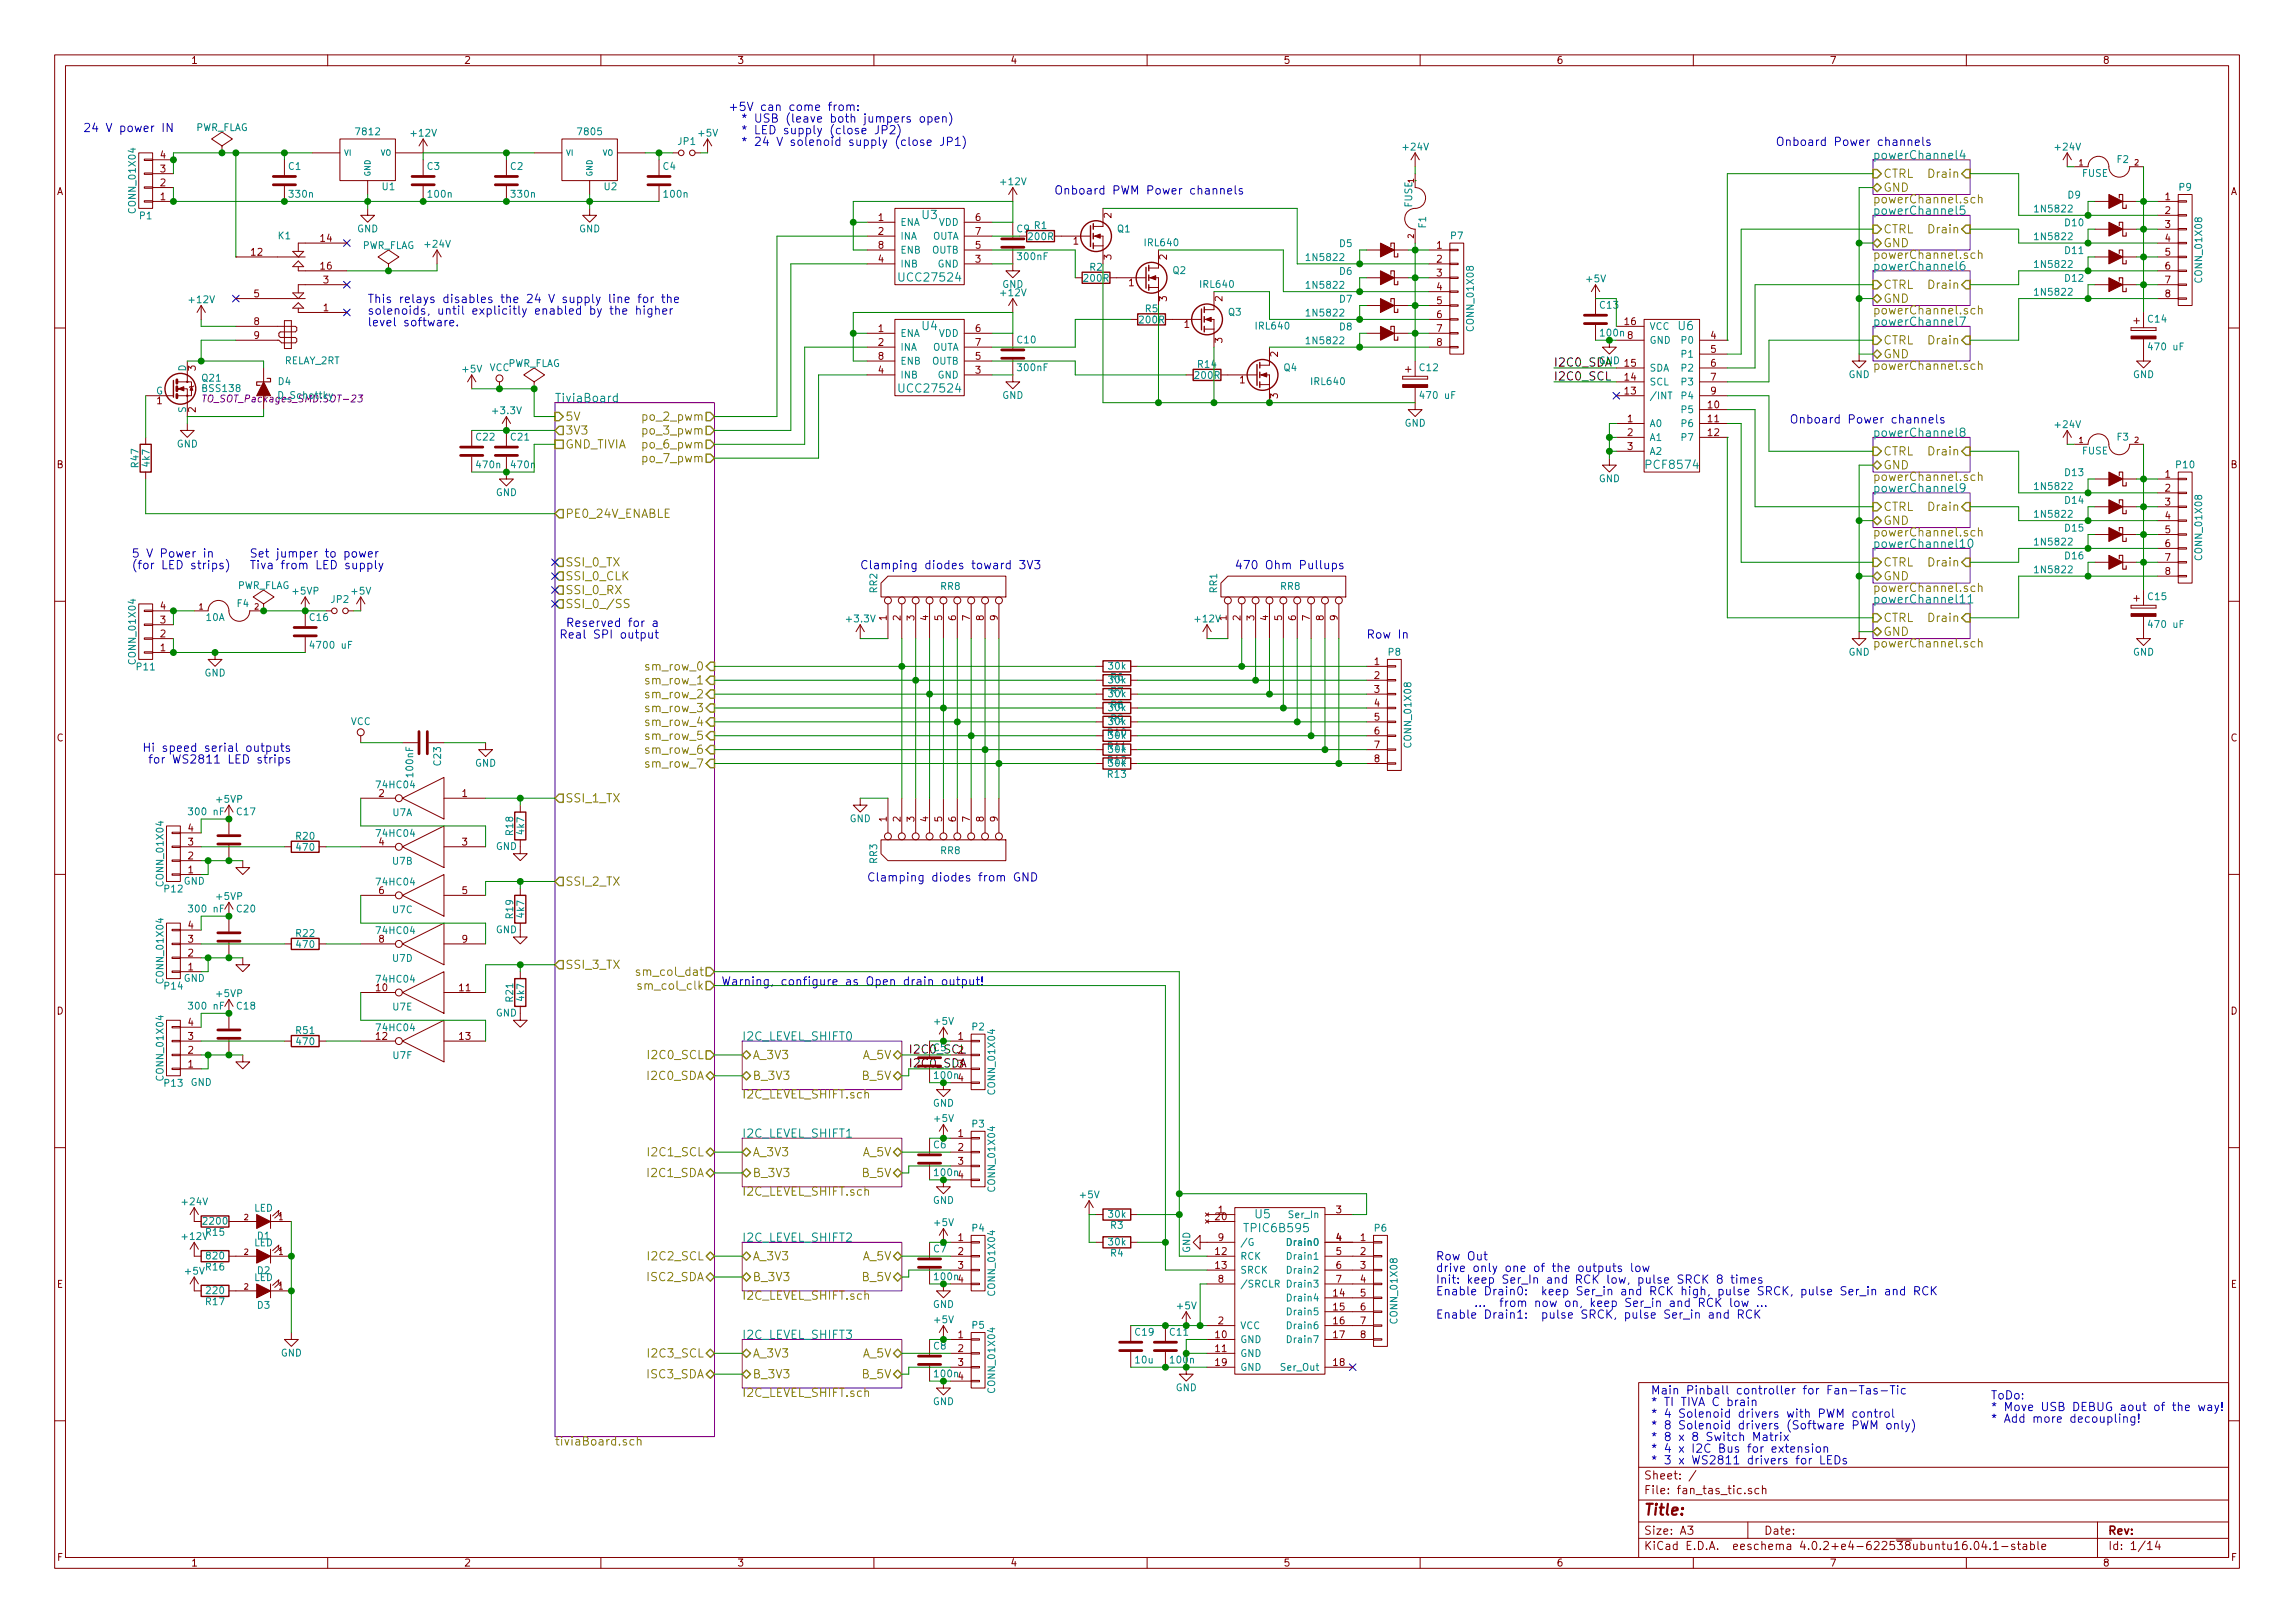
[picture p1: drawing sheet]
<svg xmlns="http://www.w3.org/2000/svg" width="420mm" height="297mm" viewBox="0 0 420 297" stroke-linecap="round" stroke-linejoin="round" font-family="sans-serif">
<defs><g id="words">
<text font-size="2.8" fill="#840000" x="301" y="277.3">Title:</text>
<g font-size="2.1" fill="#0000c2">
<text x="133.3" y="20.3">+5V can come from:</text>
<text x="134.5" y="22.4">* USB (leave both jumpers open)</text>
<text x="15.2" y="24.2">24 V power IN</text>
<text x="134.5" y="24.6">* LED supply (close JP2)</text>
<text x="134.5" y="26.7">* 24 V solenoid supply (close JP1)</text>
<text x="325.1" y="26.7">Onboard Power channels</text>
<text x="193" y="35.6">Onboard PWM Power channels</text>
<text x="67.3" y="55.5">This relays disables the 24 V supply line for the</text>
<text x="67.3" y="57.6">solenoids, until explicitly enabled by the higher</text>
<text x="67.3" y="59.7">level software.</text>
<text x="327.7" y="77.5">Onboard Power channels</text>
<text x="24.1" y="102">5 V Power in</text>
<text x="24.1" y="104.2">(for LED strips)</text>
<text x="45.7" y="102">Set jumper to power</text>
<text x="45.7" y="104.2">Tiva from LED supply</text>
<text x="157.5" y="104.2">Clamping diodes toward 3V3</text>
<text x="226.1" y="104.2">470 Ohm Pullups</text>
<text x="105" y="116.9">Real SPI output</text>
<text x="105.9" y="114.7">Reserved for a</text>
<text x="250.2" y="116.9">Row In</text>
<text x="30" y="137.6">Hi speed serial outputs</text>
<text x="30.6" y="139.7">for WS2811 LED strips</text>
<text x="158.7" y="161.3">Clamping diodes from GND</text>
<text x="132.1" y="180.4">Warning, configure as Open drain output!</text>
<text x="262.9" y="230.7">Row Out</text>
<text x="262.9" y="232.8">drive only one of the outputs low</text>
<text x="262.9" y="234.9">Init: keep Ser_In and RCK low, pulse SRCK 8 times</text>
<text x="262.9" y="237.1">Enable Drain0: keep Ser_in and RCK high, pulse SRCK, pulse Ser_in and RCK</text>
<text x="266.4" y="239.2">... from now on, keep Ser_in and RCK low ...</text>
<text x="262.9" y="241.3">Enable Drain1: pulse SRCK, pulse Ser_in and RCK</text>
<text x="302.3" y="255.2">Main Pinball controller for Fan-Tas-Tic</text>
<text x="302.3" y="257.3">* TI TIVA C brain</text>
<text x="364.5" y="256.1">ToDo:</text>
<text x="302.3" y="259.5">* 4 Solenoid drivers with PWM control</text>
<text x="302.3" y="261.6">* 8 Solenoid drivers (Software PWM only)</text>
<text x="302.3" y="263.7">* 8 x 8 Switch Matrix</text>
<text x="364.5" y="258.3">* Move USB DEBUG aout of the way!</text>
<text x="364.5" y="260.4">* Add more decoupling!</text>
<text x="302.3" y="265.9">* 4 x I2C Bus for extension</text>
<text x="302.3" y="268">* 3 x WS2811 drivers for LEDs</text>
</g>
<g font-size="2.1" fill="#008484">
<text x="342.9" y="29.1">powerChannel4</text>
<text x="168.8" y="40.1">U3</text>
<text x="342.9" y="39.3">powerChannel5</text>
<text x="164.9" y="51.5">UCC27524</text>
<text x="342.9" y="49.5">powerChannel6</text>
<text x="342.9" y="59.6">powerChannel7</text>
<text x="168.8" y="60.4">U4</text>
<text x="307.3" y="60.4">U6</text>
<text x="164.9" y="71.8">UCC27524</text>
<text x="101.6" y="73.6">TiviaBoard</text>
<text x="342.9" y="79.9">powerChannel8</text>
<text x="301.6" y="85.8">PCF8574</text>
<text x="342.9" y="90.1">powerChannel9</text>
<text x="342.9" y="100.3">powerChannel10</text>
<text x="342.9" y="110.4">powerChannel11</text>
<text x="135.9" y="190.4">I2C_LEVEL_SHIFT0</text>
<text x="135.9" y="208.2">I2C_LEVEL_SHIFT1</text>
<text x="135.9" y="227.3">I2C_LEVEL_SHIFT2</text>
<text x="228.1" y="225.5">TPIC6B595</text>
<text x="229.8" y="223">U5</text>
<text x="135.9" y="245">I2C_LEVEL_SHIFT3</text>
</g>
<g font-size="2.1" fill="#848400">
<text x="344.8" y="35.1">GND</text>
<text x="344.8" y="32.5">CTRL</text>
<text x="353.3" y="32.5">Drain</text>
<text x="342.9" y="37.2">powerChannel.sch</text>
<text x="342.9" y="47.4">powerChannel.sch</text>
<text x="344.8" y="45.2">GND</text>
<text x="344.8" y="42.7">CTRL</text>
<text x="353.3" y="42.7">Drain</text>
<text x="344.8" y="52.9">CTRL</text>
<text x="353.3" y="52.9">Drain</text>
<text x="342.9" y="57.5">powerChannel.sch</text>
<text x="344.8" y="55.4">GND</text>
<text x="344.8" y="65.6">GND</text>
<text x="344.8" y="63">CTRL</text>
<text x="353.3" y="63">Drain</text>
<text x="342.9" y="67.7">powerChannel.sch</text>
<text x="103.5" y="77">5V</text>
<text x="117.9" y="77">po_2_pwm</text>
<text x="103.5" y="82.1">GND_TIVIA</text>
<text x="103.5" y="79.5">3V3</text>
<text x="117.9" y="79.5">po_3_pwm</text>
<text x="117.9" y="82.1">po_6_pwm</text>
<text x="344.8" y="83.3">CTRL</text>
<text x="353.3" y="83.3">Drain</text>
<text x="117.9" y="84.6">po_7_pwm</text>
<text x="342.9" y="88">powerChannel.sch</text>
<text x="344.8" y="85.9">GND</text>
<text x="103.5" y="94.8">PE0_24V_ENABLE</text>
<text x="344.8" y="93.5">CTRL</text>
<text x="353.3" y="93.5">Drain</text>
<text x="342.9" y="98.2">powerChannel.sch</text>
<text x="344.8" y="96">GND</text>
<text x="103.5" y="103.7">SSI_0_TX</text>
<text x="103.5" y="106.2">SSI_0_CLK</text>
<text x="344.8" y="106.2">GND</text>
<text x="344.8" y="103.7">CTRL</text>
<text x="353.3" y="103.7">Drain</text>
<text x="103.5" y="108.7">SSI_0_RX</text>
<text x="103.5" y="111.3">SSI_0_/SS</text>
<text x="342.9" y="108.3">powerChannel.sch</text>
<text x="344.8" y="113.8">CTRL</text>
<text x="353.3" y="113.8">Drain</text>
<text x="342.9" y="118.5">powerChannel.sch</text>
<text x="344.8" y="116.4">GND</text>
<text x="118.5" y="122.7">sm_row_0</text>
<text x="118.5" y="125.3">sm_row_1</text>
<text x="118.5" y="127.8">sm_row_2</text>
<text x="118.5" y="130.3">sm_row_3</text>
<text x="118.5" y="132.9">sm_row_4</text>
<text x="118.5" y="135.4">sm_row_5</text>
<text x="118.5" y="138">sm_row_6</text>
<text x="118.5" y="140.5">sm_row_7</text>
<text x="103.5" y="146.8">SSI_1_TX</text>
<text x="103.5" y="162.1">SSI_2_TX</text>
<text x="103.5" y="177.3">SSI_3_TX</text>
<text x="117.2" y="178.6">sm_col_dat</text>
<text x="117.4" y="181.1">sm_col_clk</text>
<text x="118.7" y="197.6">I2C0_SDA</text>
<text x="119" y="193.8">I2C0_SCL</text>
<text x="137.8" y="193.8">A_3V3</text>
<text x="137.8" y="197.6">B_3V3</text>
<text x="157.9" y="193.8">A_5V</text>
<text x="157.9" y="197.6">B_5V</text>
<text x="135.9" y="201.1">I2C_LEVEL_SHIFT.sch</text>
<text x="118.7" y="215.4">I2C1_SDA</text>
<text x="119" y="211.6">I2C1_SCL</text>
<text x="137.8" y="211.6">A_3V3</text>
<text x="137.8" y="215.4">B_3V3</text>
<text x="157.9" y="211.6">A_5V</text>
<text x="157.9" y="215.4">B_5V</text>
<text x="135.9" y="218.8">I2C_LEVEL_SHIFT.sch</text>
<text x="119" y="230.7">I2C2_SCL</text>
<text x="137.8" y="230.7">A_3V3</text>
<text x="157.9" y="230.7">A_5V</text>
<text x="118.5" y="234.5">ISC2_SDA</text>
<text x="135.9" y="237.9">I2C_LEVEL_SHIFT.sch</text>
<text x="137.8" y="234.5">B_3V3</text>
<text x="157.9" y="234.5">B_5V</text>
<text x="119" y="248.4">I2C3_SCL</text>
<text x="137.8" y="248.4">A_3V3</text>
<text x="157.9" y="248.4">A_5V</text>
<text x="118.5" y="252.3">ISC3_SDA</text>
<text x="135.9" y="255.7">I2C_LEVEL_SHIFT.sch</text>
<text x="137.8" y="252.3">B_3V3</text>
<text x="157.9" y="252.3">B_5V</text>
<text x="101.6" y="264.6">tiviaBoard.sch</text>
</g>
<g font-size="2.1">
<text x="284.5" y="69.6">I2C0_SCL</text>
<text x="284.5" y="67.1">I2C0_SDA</text>
<text x="166.4" y="195.4">I2C0_SDA</text>
<text x="166.4" y="192.8">I2C0_SCL</text>
</g>
<g font-size="2.1" fill="#840000">
<text x="301" y="273.5">File: fan_tas_tic.sch</text>
<text x="301" y="270.8">Sheet: /</text>
<text x="301" y="280.9">Size: A3</text>
<text x="323" y="280.9">Date:</text>
<text x="386" y="280.9">Rev:</text>
<text x="301" y="283.7">KiCad E.D.A. eeschema 4.0.2+e4-622538ubuntu16.04.1-stable</text>
<text x="386" y="283.7">Id: 1/14</text>
</g>
<g font-size="1.8" fill="#840000">
<text x="35" y="11.7">1</text>
<text x="85" y="11.7">2</text>
<text x="135" y="11.7">3</text>
<text x="185" y="11.7">4</text>
<text x="235" y="11.7">5</text>
<text x="285" y="11.7">6</text>
<text x="335" y="11.7">7</text>
<text x="385" y="11.7">8</text>
<text x="29.4" y="29">4</text>
<text x="10.4" y="35.7">A</text>
<text x="29.4" y="34.1">2</text>
<text x="29.4" y="31.5">3</text>
<text x="408.4" y="35.7">A</text>
<text x="29.4" y="36.6">1</text>
<text x="160.8" y="40.4">1</text>
<text x="178.6" y="40.4">6</text>
<text x="203.5" y="39.9" transform="rotate(-90 203.5 39.9)">2</text>
<text x="396.4" y="36.6">1</text>
<text x="396.4" y="39.2">2</text>
<text x="396.4" y="41.7">3</text>
<text x="46" y="46.8">12</text>
<text x="58.7" y="44.2">14</text>
<text x="160.8" y="43">2</text>
<text x="160.8" y="45.5">8</text>
<text x="178.6" y="45.5">5</text>
<text x="178.6" y="43">7</text>
<text x="196.5" y="44.7">1</text>
<text x="203.5" y="47.5" transform="rotate(-90 203.5 47.5)">3</text>
<text x="213.6" y="47.5" transform="rotate(-90 213.6 47.5)">2</text>
<text x="263" y="45.5">1</text>
<text x="396.4" y="44.2">4</text>
<text x="396.4" y="46.8">5</text>
<text x="58.7" y="49.3">16</text>
<text x="59.2" y="51.9">3</text>
<text x="160.8" y="48">4</text>
<text x="178.6" y="48">3</text>
<text x="206.7" y="52.4">1</text>
<text x="263" y="48">2</text>
<text x="263" y="50.6">3</text>
<text x="263" y="53.1">4</text>
<text x="396.4" y="49.3">6</text>
<text x="396.4" y="51.9">7</text>
<text x="46.5" y="54.4">5</text>
<text x="46.5" y="59.5">8</text>
<text x="59.2" y="56.9">1</text>
<text x="213.6" y="55.1" transform="rotate(-90 213.6 55.1)">3</text>
<text x="216.8" y="60">1</text>
<text x="223.8" y="55.1" transform="rotate(-90 223.8 55.1)">2</text>
<text x="263" y="55.7">5</text>
<text x="263" y="58.2">6</text>
<text x="297.5" y="59.5">16</text>
<text x="396.4" y="54.4">8</text>
<text x="46.5" y="62">9</text>
<text x="160.8" y="60.7">1</text>
<text x="160.8" y="63.3">2</text>
<text x="160.8" y="65.8">8</text>
<text x="178.6" y="65.8">5</text>
<text x="178.6" y="60.7">6</text>
<text x="178.6" y="63.3">7</text>
<text x="223.8" y="62.7" transform="rotate(-90 223.8 62.7)">3</text>
<text x="233.9" y="65.3" transform="rotate(-90 233.9 65.3)">2</text>
<text x="263" y="60.7">7</text>
<text x="263" y="63.3">8</text>
<text x="298" y="62">8</text>
<text x="313.2" y="62">4</text>
<text x="313.2" y="64.6">5</text>
<text x="35.8" y="67.8" transform="rotate(-90 35.8 67.8)">3</text>
<text x="160.8" y="68.4">4</text>
<text x="178.6" y="68.4">3</text>
<text x="227" y="70.1">1</text>
<text x="297.5" y="69.6">14</text>
<text x="297.5" y="67.1">15</text>
<text x="313.2" y="67.1">6</text>
<text x="313.2" y="69.6">7</text>
<text x="28.7" y="74">1</text>
<text x="35.8" y="75.4" transform="rotate(-90 35.8 75.4)">2</text>
<text x="233.9" y="72.9" transform="rotate(-90 233.9 72.9)">3</text>
<text x="297.5" y="72.2">13</text>
<text x="298" y="77.3">1</text>
<text x="312.7" y="74.7">10</text>
<text x="312.7" y="77.3">11</text>
<text x="313.2" y="72.2">9</text>
<text x="298" y="79.8">2</text>
<text x="298" y="82.3">3</text>
<text x="312.7" y="79.8">12</text>
<text x="10.4" y="85.7">B</text>
<text x="396.4" y="87.4">1</text>
<text x="396.4" y="90">2</text>
<text x="408.4" y="85.7">B</text>
<text x="396.4" y="92.5">3</text>
<text x="396.4" y="95">4</text>
<text x="396.4" y="97.6">5</text>
<text x="396.4" y="100.1">6</text>
<text x="396.4" y="102.7">7</text>
<text x="396.4" y="105.2">8</text>
<text x="29.4" y="111.5">4</text>
<text x="162.3" y="113.5" transform="rotate(-90 162.3 113.5)">1</text>
<text x="164.8" y="113.5" transform="rotate(-90 164.8 113.5)">2</text>
<text x="167.4" y="113.5" transform="rotate(-90 167.4 113.5)">3</text>
<text x="169.9" y="113.5" transform="rotate(-90 169.9 113.5)">4</text>
<text x="172.5" y="113.5" transform="rotate(-90 172.5 113.5)">5</text>
<text x="175" y="113.5" transform="rotate(-90 175 113.5)">6</text>
<text x="177.5" y="113.5" transform="rotate(-90 177.5 113.5)">7</text>
<text x="180.1" y="113.5" transform="rotate(-90 180.1 113.5)">8</text>
<text x="182.6" y="113.5" transform="rotate(-90 182.6 113.5)">9</text>
<text x="224.5" y="113.5" transform="rotate(-90 224.5 113.5)">1</text>
<text x="227.1" y="113.5" transform="rotate(-90 227.1 113.5)">2</text>
<text x="229.6" y="113.5" transform="rotate(-90 229.6 113.5)">3</text>
<text x="232.2" y="113.5" transform="rotate(-90 232.2 113.5)">4</text>
<text x="234.7" y="113.5" transform="rotate(-90 234.7 113.5)">5</text>
<text x="237.2" y="113.5" transform="rotate(-90 237.2 113.5)">6</text>
<text x="239.8" y="113.5" transform="rotate(-90 239.8 113.5)">7</text>
<text x="242.3" y="113.5" transform="rotate(-90 242.3 113.5)">8</text>
<text x="244.9" y="113.5" transform="rotate(-90 244.9 113.5)">9</text>
<text x="29.4" y="119.2">1</text>
<text x="29.4" y="116.6">2</text>
<text x="29.4" y="114.1">3</text>
<text x="251.6" y="121.7">1</text>
<text x="251.6" y="124.2">2</text>
<text x="251.6" y="126.8">3</text>
<text x="251.6" y="129.3">4</text>
<text x="251.6" y="131.9">5</text>
<text x="10.4" y="135.7">C</text>
<text x="251.6" y="134.4">6</text>
<text x="251.6" y="136.9">7</text>
<text x="408.4" y="135.7">C</text>
<text x="251.6" y="139.5">8</text>
<text x="69.4" y="145.8">2</text>
<text x="84.6" y="145.8">1</text>
<text x="34.4" y="154.7">3</text>
<text x="34.4" y="152.2">4</text>
<text x="69.4" y="154.7">4</text>
<text x="84.6" y="154.7">3</text>
<text x="162.3" y="150.4" transform="rotate(-90 162.3 150.4)">1</text>
<text x="164.8" y="150.4" transform="rotate(-90 164.8 150.4)">2</text>
<text x="167.4" y="150.4" transform="rotate(-90 167.4 150.4)">3</text>
<text x="169.9" y="150.4" transform="rotate(-90 169.9 150.4)">4</text>
<text x="172.5" y="150.4" transform="rotate(-90 172.5 150.4)">5</text>
<text x="175" y="150.4" transform="rotate(-90 175 150.4)">6</text>
<text x="177.5" y="150.4" transform="rotate(-90 177.5 150.4)">7</text>
<text x="180.1" y="150.4" transform="rotate(-90 180.1 150.4)">8</text>
<text x="182.6" y="150.4" transform="rotate(-90 182.6 150.4)">9</text>
<text x="34.4" y="159.8">1</text>
<text x="34.4" y="157.3">2</text>
<text x="69.4" y="163.6">6</text>
<text x="84.6" y="163.6">5</text>
<text x="34.4" y="172.5">3</text>
<text x="34.4" y="170">4</text>
<text x="69.4" y="172.5">8</text>
<text x="84.6" y="172.5">9</text>
<text x="34.4" y="177.6">1</text>
<text x="34.4" y="175">2</text>
<text x="10.4" y="185.7">D</text>
<text x="68.9" y="181.4">10</text>
<text x="84.1" y="181.4">11</text>
<text x="408.4" y="185.7">D</text>
<text x="34.4" y="190.3">3</text>
<text x="34.4" y="187.7">4</text>
<text x="68.9" y="190.3">12</text>
<text x="84.1" y="190.3">13</text>
<text x="175.4" y="190.3">1</text>
<text x="34.4" y="195.4">1</text>
<text x="34.4" y="192.8">2</text>
<text x="175.4" y="197.9">4</text>
<text x="175.4" y="208.1">1</text>
<text x="175.4" y="210.6">2</text>
<text x="175.4" y="213.1">3</text>
<text x="175.4" y="215.7">4</text>
<text x="175.4" y="227.1">1</text>
<text x="222.6" y="223.3">20</text>
<text x="223" y="222">1</text>
<text x="223" y="227.1">9</text>
<text x="244.6" y="222">3</text>
<text x="244.6" y="227.1">4</text>
<text x="249.1" y="227.1">1</text>
<text x="175.4" y="229.7">2</text>
<text x="175.4" y="232.2">3</text>
<text x="222.6" y="229.7">12</text>
<text x="222.6" y="232.2">13</text>
<text x="244.6" y="229.7">5</text>
<text x="244.6" y="232.2">6</text>
<text x="249.1" y="229.7">2</text>
<text x="249.1" y="232.2">3</text>
<text x="10.4" y="235.7">E</text>
<text x="175.4" y="234.7">4</text>
<text x="223" y="234.7">8</text>
<text x="244.1" y="237.3">14</text>
<text x="244.1" y="239.8">15</text>
<text x="244.6" y="234.7">7</text>
<text x="249.1" y="234.7">4</text>
<text x="249.1" y="237.3">5</text>
<text x="249.1" y="239.8">6</text>
<text x="408.4" y="235.7">E</text>
<text x="175.4" y="244.9">1</text>
<text x="222.6" y="244.9">10</text>
<text x="223" y="242.4">2</text>
<text x="244.1" y="242.4">16</text>
<text x="244.1" y="244.9">17</text>
<text x="249.1" y="242.4">7</text>
<text x="249.1" y="244.9">8</text>
<text x="175.4" y="247.4">2</text>
<text x="175.4" y="250">3</text>
<text x="222.6" y="247.4">11</text>
<text x="222.6" y="250">19</text>
<text x="244.1" y="250">18</text>
<text x="175.4" y="252.5">4</text>
<text x="10.5" y="285.7">F</text>
<text x="35" y="286.7">1</text>
<text x="85" y="286.7">2</text>
<text x="135" y="286.7">3</text>
<text x="185" y="286.7">4</text>
<text x="235" y="286.7">5</text>
<text x="285" y="286.7">6</text>
<text x="335" y="286.7">7</text>
<text x="385" y="286.7">8</text>
<text x="408.5" y="285.7">F</text>
</g>
<g font-size="1.8" fill="#008484">
<text x="35.7" y="24">PWR_FLAG</text>
<text x="65.4" y="24.7">7812</text>
<text x="75.4" y="25">+12V</text>
<text x="106" y="24.7">7805</text>
<text x="124.2" y="26.5">JP1</text>
<text x="127.9" y="25">+5V</text>
<text x="257" y="27.5">+24V</text>
<text x="376.4" y="27.5">+24V</text>
<text x="387.6" y="29.8">F2</text>
<text x="52.8" y="31.1">C1</text>
<text x="70" y="34.8">U1</text>
<text x="78.2" y="31.1">C3</text>
<text x="93.5" y="31.1">C2</text>
<text x="110.6" y="34.8">U2</text>
<text x="121.4" y="31.1">C4</text>
<text x="183.3" y="33.9">+12V</text>
<text x="381.2" y="32.3">FUSE</text>
<text x="399" y="34.9">P9</text>
<text x="24.8" y="38.7" transform="rotate(-90 24.8 38.7)">CONN_01X04</text>
<text x="25.6" y="40.1">P1</text>
<text x="53.1" y="36.2">330n</text>
<text x="78.5" y="36.2">100n</text>
<text x="93.7" y="36.2">330n</text>
<text x="121.7" y="36.2">100n</text>
<text x="164.8" y="41.3">ENA</text>
<text x="171.8" y="41.3">VDD</text>
<text x="189.4" y="41.9">R1</text>
<text x="258.5" y="38" transform="rotate(-90 258.5 38)">FUSE</text>
<text x="261.1" y="41.7" transform="rotate(-90 261.1 41.7)">F1</text>
<text x="372.8" y="38.8">1N5822</text>
<text x="378.1" y="41.4">D10</text>
<text x="378.6" y="36.3">D9</text>
<text x="51" y="43.8">K1</text>
<text x="65.4" y="42.5">GND</text>
<text x="66.2" y="45.6">PWR_FLAG</text>
<text x="77.9" y="45.3">+24V</text>
<text x="106" y="42.5">GND</text>
<text x="164.8" y="43.9">INA</text>
<text x="164.8" y="46.4">ENB</text>
<text x="170.5" y="46.4">OUTB</text>
<text x="170.5" y="43.9">OUTA</text>
<text x="186.2" y="42.5">C9</text>
<text x="186.5" y="47.6">300nF</text>
<text x="188.4" y="43.9">200R</text>
<text x="204.6" y="42.5">Q1</text>
<text x="209.7" y="45">IRL640</text>
<text x="239.5" y="47.7">1N5822</text>
<text x="245.3" y="45.2">D5</text>
<text x="265.6" y="43.8">P7</text>
<text x="372.8" y="43.9">1N5822</text>
<text x="378.1" y="46.5">D11</text>
<text x="164.8" y="48.9">INB</text>
<text x="171.6" y="48.9">GND</text>
<text x="183.5" y="52.7">GND</text>
<text x="198.6" y="51.5">200R</text>
<text x="199.5" y="49.5">R2</text>
<text x="214.7" y="50.1">Q2</text>
<text x="219.9" y="52.7">IRL640</text>
<text x="239.5" y="52.8">1N5822</text>
<text x="245.3" y="50.3">D6</text>
<text x="290.5" y="51.6">+5V</text>
<text x="372.8" y="49">1N5822</text>
<text x="378.1" y="51.5">D12</text>
<text x="403.1" y="51.4" transform="rotate(-90 403.1 51.4)">CONN_01X08</text>
<text x="34.7" y="55.5">+12V</text>
<text x="183.3" y="54.2">+12V</text>
<text x="208.7" y="59.2">200R</text>
<text x="209.7" y="57.1">R5</text>
<text x="224.9" y="57.7">Q3</text>
<text x="239.5" y="57.9">1N5822</text>
<text x="245.3" y="55.4">D7</text>
<text x="293" y="56.5">C13</text>
<text x="372.8" y="54.1">1N5822</text>
<text x="393.3" y="59">C14</text>
<text x="164.8" y="61.6">ENA</text>
<text x="164.8" y="64.2">INA</text>
<text x="170.5" y="64.2">OUTA</text>
<text x="171.8" y="61.6">VDD</text>
<text x="186.3" y="62.8">C10</text>
<text x="230" y="60.3">IRL640</text>
<text x="239.5" y="63">1N5822</text>
<text x="245.3" y="60.4">D8</text>
<text x="269.8" y="60.3" transform="rotate(-90 269.8 60.3)">CONN_01X08</text>
<text x="293.1" y="61.6">100n</text>
<text x="302" y="62.9">GND</text>
<text x="302" y="60.4">VCC</text>
<text x="308" y="62.9">P0</text>
<text x="308" y="65.4">P1</text>
<text x="393.7" y="64.1">470 uF</text>
<text x="34" y="68" transform="rotate(-90 34 68)">D</text>
<text x="37" y="69.8">Q21</text>
<text x="51" y="70.4">D4</text>
<text x="52" y="66.6">RELAY_2RT</text>
<text x="84.8" y="68.2">+5V</text>
<text x="89.6" y="67.9">VCC</text>
<text x="92.8" y="67.1">PWR_FLAG</text>
<text x="164.8" y="69.3">INB</text>
<text x="164.8" y="66.7">ENB</text>
<text x="170.5" y="66.7">OUTB</text>
<text x="171.6" y="69.3">GND</text>
<text x="186.5" y="67.9">300nF</text>
<text x="218.9" y="69.3">200R</text>
<text x="219.4" y="67.3">R14</text>
<text x="235.1" y="67.9">Q4</text>
<text x="240.2" y="70.4">IRL640</text>
<text x="259.9" y="67.9">C12</text>
<text x="302" y="70.5">SCL</text>
<text x="302" y="68">SDA</text>
<text x="308" y="68">P2</text>
<text x="308" y="70.5">P3</text>
<text x="338.4" y="69.2">GND</text>
<text x="390.5" y="69.2">GND</text>
<text x="28.5" y="72.2">G</text>
<text x="34" y="75.6" transform="rotate(-90 34 75.6)">S</text>
<text x="37.8" y="73.6">TO_SOT_Packages_SMD:SOT-23</text>
<text x="51" y="73">D_Schottky</text>
<text x="90.4" y="75.8">+3.3V</text>
<text x="183.5" y="73">GND</text>
<text x="260.3" y="73">470 uF</text>
<text x="302" y="73.1">/INT</text>
<text x="308" y="73.1">P4</text>
<text x="308" y="75.6">P5</text>
<text x="32.3" y="81.9">GND</text>
<text x="87.2" y="80.6">C22</text>
<text x="93.6" y="80.6">C21</text>
<text x="257.1" y="78.1">GND</text>
<text x="302" y="78.1">A0</text>
<text x="302" y="80.7">A1</text>
<text x="302" y="83.2">A2</text>
<text x="308" y="78.1">P6</text>
<text x="308" y="80.7">P7</text>
<text x="376.4" y="78.3">+24V</text>
<text x="381.2" y="83.1">FUSE</text>
<text x="387.6" y="80.6">F3</text>
<text x="25.3" y="85.5" transform="rotate(-90 25.3 85.5)">R47</text>
<text x="27.4" y="85.3" transform="rotate(-90 27.4 85.3)">4k7</text>
<text x="87.4" y="85.7">470n</text>
<text x="93.7" y="85.7">470n</text>
<text x="292.7" y="88.2">GND</text>
<text x="372.8" y="89.6">1N5822</text>
<text x="378.1" y="87.1">D13</text>
<text x="398.5" y="85.7">P10</text>
<text x="90.8" y="90.8">GND</text>
<text x="372.8" y="94.7">1N5822</text>
<text x="378.1" y="92.2">D14</text>
<text x="372.8" y="99.8">1N5822</text>
<text x="378.1" y="97.3">D15</text>
<text x="43.3" y="107.8">PWR_FLAG</text>
<text x="172.2" y="107.9">RR8</text>
<text x="234.5" y="107.9">RR8</text>
<text x="372.8" y="104.9">1N5822</text>
<text x="378.1" y="102.3">D16</text>
<text x="403.1" y="102.2" transform="rotate(-90 403.1 102.2)">CONN_01X08</text>
<text x="37.7" y="113.6">10A</text>
<text x="43.4" y="111.1">F4</text>
<text x="53.7" y="108.8">+5VP</text>
<text x="56.7" y="113.6">C16</text>
<text x="60.7" y="110.3">JP2</text>
<text x="64.4" y="108.8">+5V</text>
<text x="155.1" y="113.9">+3.3V</text>
<text x="160.6" y="108.5" transform="rotate(-90 160.6 108.5)">RR2</text>
<text x="218.9" y="113.9">+12V</text>
<text x="222.8" y="108.5" transform="rotate(-90 222.8 108.5)">RR1</text>
<text x="393.3" y="109.8">C15</text>
<text x="57.3" y="118.7">4700 uF</text>
<text x="254.2" y="120">P8</text>
<text x="338.4" y="120">GND</text>
<text x="390.5" y="120">GND</text>
<text x="393.7" y="114.9">470 uF</text>
<text x="24.8" y="121.2" transform="rotate(-90 24.8 121.2)">CONN_01X04</text>
<text x="25.1" y="122.7">P11</text>
<text x="37.4" y="123.8">GND</text>
<text x="203" y="122.5">30k</text>
<text x="203.4" y="124.5">R6</text>
<text x="203.4" y="127.1">R7</text>
<text x="203.4" y="129.6">R8</text>
<text x="64.2" y="132.7">VCC</text>
<text x="202.8" y="137.2">R11</text>
<text x="203" y="135.2">30k</text>
<text x="203.4" y="132.2">R9</text>
<text x="258.4" y="136.5" transform="rotate(-90 258.4 136.5)">CONN_01X08</text>
<text x="75.6" y="142" transform="rotate(-90 75.6 142)">100nF</text>
<text x="80.7" y="140" transform="rotate(-90 80.7 140)">C23</text>
<text x="86.9" y="140.3">GND</text>
<text x="202.8" y="142.3">R13</text>
<text x="203" y="140.3">30k</text>
<text x="34.9" y="149.2">300 nF</text>
<text x="39.7" y="146.9">+5VP</text>
<text x="43.4" y="149.2">C17</text>
<text x="69.2" y="144.3">74HC04</text>
<text x="71.9" y="149.3">U7A</text>
<text x="54.3" y="153.7">R20</text>
<text x="54.4" y="155.7">470</text>
<text x="69.2" y="153.1">74HC04</text>
<text x="90.8" y="155.5">GND</text>
<text x="93.9" y="152.8" transform="rotate(-90 93.9 152.8)">R18</text>
<text x="96" y="152.6" transform="rotate(-90 96 152.6)">4k7</text>
<text x="155.5" y="150.5">GND</text>
<text x="29.9" y="161.9" transform="rotate(-90 29.9 161.9)">CONN_01X04</text>
<text x="33.6" y="161.9">GND</text>
<text x="71.9" y="158.2">U7B</text>
<text x="160.6" y="158" transform="rotate(-90 160.6 158)">RR3</text>
<text x="172.2" y="156.3">RR8</text>
<text x="30.2" y="163.3">P12</text>
<text x="34.9" y="167">300 nF</text>
<text x="39.7" y="164.7">+5VP</text>
<text x="43.4" y="167">C20</text>
<text x="69.2" y="162">74HC04</text>
<text x="71.9" y="167.1">U7C</text>
<text x="96" y="167.9" transform="rotate(-90 96 167.9)">4k7</text>
<text x="54.3" y="171.4">R22</text>
<text x="54.4" y="173.5">470</text>
<text x="69.2" y="170.9">74HC04</text>
<text x="90.8" y="170.8">GND</text>
<text x="93.9" y="168" transform="rotate(-90 93.9 168)">R19</text>
<text x="29.9" y="179.7" transform="rotate(-90 29.9 179.7)">CONN_01X04</text>
<text x="33.6" y="179.7">GND</text>
<text x="69.2" y="179.8">74HC04</text>
<text x="71.9" y="176">U7D</text>
<text x="30.2" y="181.1">P14</text>
<text x="34.9" y="184.7">300 nF</text>
<text x="39.7" y="182.5">+5VP</text>
<text x="43.4" y="184.7">C18</text>
<text x="71.9" y="184.9">U7E</text>
<text x="93.9" y="183.3" transform="rotate(-90 93.9 183.3)">R21</text>
<text x="96" y="183.1" transform="rotate(-90 96 183.1)">4k7</text>
<text x="54.3" y="189.2">R51</text>
<text x="54.4" y="191.2">470</text>
<text x="69.2" y="188.7">74HC04</text>
<text x="90.8" y="186">GND</text>
<text x="171.1" y="187.5">+5V</text>
<text x="178" y="188.6">P2</text>
<text x="29.9" y="197.4" transform="rotate(-90 29.9 197.4)">CONN_01X04</text>
<text x="72" y="193.8">U7F</text>
<text x="171.2" y="197.4">100n</text>
<text x="30.2" y="198.9">P13</text>
<text x="34.9" y="198.7">GND</text>
<text x="170.8" y="202.5">GND</text>
<text x="182.2" y="200" transform="rotate(-90 182.2 200)">CONN_01X04</text>
<text x="171.1" y="205.3">+5V</text>
<text x="178" y="206.3">P3</text>
<text x="170.9" y="210.1">C6</text>
<text x="171.2" y="215.2">100n</text>
<text x="33.5" y="220.6">+24V</text>
<text x="46.5" y="221.7">LED</text>
<text x="170.8" y="220.3">GND</text>
<text x="182.2" y="217.8" transform="rotate(-90 182.2 217.8)">CONN_01X04</text>
<text x="197.8" y="219.3">+5V</text>
<text x="33.5" y="226.9">+12V</text>
<text x="37.4" y="224.1">2200</text>
<text x="37.7" y="226.1">R15</text>
<text x="47.1" y="226.8">D1</text>
<text x="171.1" y="224.4">+5V</text>
<text x="178" y="225.4">P4</text>
<text x="203" y="222.8">30k</text>
<text x="203" y="227.9">30k</text>
<text x="203.4" y="224.9">R3</text>
<text x="236.1" y="222.9">Ser_In</text>
<text x="251.7" y="225.4">P6</text>
<text x="34" y="233.3">+5V</text>
<text x="37.7" y="232.5">R16</text>
<text x="37.9" y="230.5">820</text>
<text x="46.5" y="228.1">LED</text>
<text x="47.1" y="233.2">D2</text>
<text x="170.9" y="229.2">C7</text>
<text x="203.4" y="230">R4</text>
<text x="217.9" y="229.3" transform="rotate(-90 217.9 229.3)">GND</text>
<text x="227.1" y="228">/G</text>
<text x="227.1" y="230.5">RCK</text>
<text x="227.1" y="233.1">SRCK</text>
<text x="236" y="228">Drain0</text>
<text x="236" y="230.5">Drain1</text>
<text x="236" y="233.1">Drain2</text>
<text x="37.7" y="238.8">R17</text>
<text x="37.9" y="236.8">220</text>
<text x="46.5" y="234.4">LED</text>
<text x="47.1" y="239.5">D3</text>
<text x="170.8" y="239.4">GND</text>
<text x="171.2" y="234.3">100n</text>
<text x="182.2" y="236.8" transform="rotate(-90 182.2 236.8)">CONN_01X04</text>
<text x="215.6" y="239.6">+5V</text>
<text x="227.1" y="235.6">/SRCLR</text>
<text x="236" y="235.6">Drain3</text>
<text x="236" y="238.2">Drain4</text>
<text x="171.1" y="242.1">+5V</text>
<text x="178" y="243.2">P5</text>
<text x="207.9" y="244.4">C19</text>
<text x="214.2" y="244.4">C11</text>
<text x="227.1" y="243.2">VCC</text>
<text x="227.1" y="245.8">GND</text>
<text x="236" y="240.7">Drain5</text>
<text x="236" y="243.2">Drain6</text>
<text x="236" y="245.8">Drain7</text>
<text x="255.8" y="241.9" transform="rotate(-90 255.8 241.9)">CONN_01X08</text>
<text x="51.4" y="248.2">GND</text>
<text x="170.9" y="247">C8</text>
<text x="207.9" y="249.5">10u</text>
<text x="214.4" y="249.5">100n</text>
<text x="227.1" y="248.3">GND</text>
<text x="227.1" y="250.9">GND</text>
<text x="234.7" y="250.9">Ser_Out</text>
<text x="170.8" y="257.1">GND</text>
<text x="171.2" y="252.1">100n</text>
<text x="182.2" y="254.6" transform="rotate(-90 182.2 254.6)">CONN_01X04</text>
<text x="215.2" y="254.6">GND</text>
</g>
<text font-size="1.8" fill="#840084" x="37.2" y="71.7">BSS138</text>
<g font-size="1.8">
<text x="292.7" y="66.6">GND</text>
<text x="170.9" y="192.4">C5</text>
<text x="175.4" y="192.8">2</text>
<text x="175.4" y="195.4">3</text>
</g>
<g font-size="1.4" fill="#008484">
<text x="63" y="28.5">VI</text>
<text x="69.6" y="28.5">VO</text>
<text x="103.6" y="28.5">VI</text>
<text x="110.2" y="28.5">VO</text>
<text x="67.8" y="32.3" transform="rotate(-90 67.8 32.3)">GND</text>
<text x="108.5" y="32.3" transform="rotate(-90 108.5 32.3)">GND</text>
</g>
<text font-size="1.4" fill="#008400" x="258.8" y="33.4" transform="rotate(-90 258.8 33.4)">1</text>
<g font-size="1.4" fill="#840000">
<text x="380.6" y="30.3">1</text>
<text x="390.8" y="30.3">2</text>
<text x="258.8" y="43.6" transform="rotate(-90 258.8 43.6)">2</text>
<text x="380.6" y="81.1">1</text>
<text x="390.8" y="81.1">2</text>
<text x="36.4" y="111.5">1</text>
<text x="46.6" y="111.5">2</text>
<text x="44.7" y="223.3">2</text>
<text x="51.1" y="223.3">1</text>
<text x="44.7" y="229.7">2</text>
<text x="51.1" y="229.7">1</text>
<text x="44.7" y="236">2</text>
<text x="51.1" y="236">1</text>
</g>
</g></defs>
<g fill="none" stroke="#840000" stroke-width=".18">
<path d="M10 10h400v277h-400zM12 12h396v273.1h-396zM60 10v2M110 10v2M160 10v2M210 10v2M260 10v2M310 10v2M360 10v2M25.4 28h2.5v10.1h-2.5zM26.4 29.1h1.5v.3h-1.5zM26.4 31.7h1.5v.2h-1.5z"/>
<path d="M26.4 34.2h1.5v.3h-1.5zM26.4 36.7h1.5v.3h-1.5zM27.9 36.9h3.8M27.9 34.3h3.8M27.9 31.8h3.8M27.9 29.2h3.8M40.6 28h.1M40.6 26.7l1.9-1.3-1.9-1.2-1.9 1.2 1.9 1.3v1.3M52.1 29.2v2.8M52.1 34.1v2.8M57.1 28h5.1M62.2 25.4h10.2v7.7h-10.2z"/>
<path d="M67.3 38.1v1.3h1.3l-1.3 1.3-1.3-1.3h1.3M67.3 33.1v2.5M77.5 25.4v2.6h-5.1M77.5 29.2v2.8M77.5 34.1v2.8M77.5 25.4l-.8 1.3M77.5 25.4l.7 1.3M92.7 29.2v2.8M92.7 34.1v2.8M97.8 28h5.1M102.9 25.4h10.1v7.7h-10.1zM107.9 38.1v1.3h1.3l-1.3 1.3-1.2-1.3h1.2"/>
<path d="M107.9 33.1v2.5M113 28h5.1M120.6 29.2v2.8M120.6 34.1v2.8M123.2 28h1M127.3 28h1M129.5 25.4l-.7 1.3M129.5 25.4v2.6M129.5 25.4l.8 1.3M163.8 38.1h12.7v14h-12.7zM185.4 34.3v2.6M185.4 34.3l-.7 1.3"/>
<path d="M185.4 34.3l.8 1.3M201.9 38.1v3.3h-1.7M259.1 31.8v2.5a1.93 1.93 0 0 1 1.9 2.1 1.93 1.93 0 0 1-2.3 1.8 1.91 1.91 0 0 0-1.5 2 1.91 1.91 0 0 0 1.9 1.7v2.6M259.1 28v2.5M259.1 28l-.8 1.2M259.1 28l.7 1.2M378.5 28l-.8 1.2M378.5 28v2.5M378.5 28l.7 1.2M379.7 30.5h2.6a1.93 1.93 0 0 1 2.1-1.9 1.93 1.93 0 0 1 1.7 2.2 1.91 1.91 0 0 0 2 1.6 1.91 1.91 0 0 0 1.8-1.9h2.5M383.5 36.9h2.6M388.6 36.9h2.6"/>
<path d="M395 36.9h3.8M395 39.4h3.8M398.8 35.6h2.5v20.3h-2.5zM398.8 39.3h1.5v.2h-1.5zM398.8 36.7h1.5v.3h-1.5zM36.8 55.9l-.7 1.3M36.8 55.9v2.6M36.8 55.9l.8 1.3M43.2 47h12.7M43.2 54.6h12.7M43.2 59.7h10.9l.2 .3v.5l-.2 .2h-2.8l-.2 .3v.5l.2 .3h2.8l.2 .2v.5l-.2 .2h-2.5l-.5-.4h-7.9M52.1 58.7h1.2v5.1h-1.2z"/>
<path d="M53.6 56.4l1-1 1 1zM53.6 53.6h2l-1 1zM53.6 46h2l-1 1zM54.6 48.8v.8h8.9M54.6 47.8l1 1h-2zM54.6 56.4v.8h8.9M63.5 44.5h-8.9v1.5M63.5 52.1h-8.9v1.5M71.1 49.6h.1M71.1 48.3l1.9-1.3-1.9-1.2-1.9 1.2 1.9 1.3v1.3M80 45.8l-.8 1.2M80 45.8v2.5"/>
<path d="M80 45.8l.8 1.2M158.7 45.8h5.1M158.7 48.3h5.1M158.7 40.7h5.1M158.7 43.2h5.1M163.8 58.5h12.7v13.9h-12.7zM176.5 45.8h5.1M176.5 48.3h5.1M176.5 40.7h5.1M176.5 43.2h5.1M185.4 45.5v4.1h1.3l-1.3 1.2-1.3-1.2h1.3M185.4 40.7v2.8"/>
<path d="M185.4 54.6v2.6M185.4 54.6l-.7 1.3M185.4 54.6l.8 1.3M186.7 43.2h1.3M193 43.2h6.6M196.8 50.8h1.3M200.2 43.2h1.7v5.1M200.2 45h1.7M203.2 50.8h6.6M207 58.5h1.3M210.3 50.8h1.8v5.1M210.3 52.6h1.8"/>
<path d="M212.1 45.8v3.3h-1.8M213.4 58.5h6.6M220.5 58.5h1.7v5M222.2 53.4v3.3h-1.7M250.2 45.8h2.5M250.2 50.8h2.5M250.2 55.9h2.5M255.3 45.8h2.5M255.3 50.8h2.5M255.3 55.9h2.5M261.6 45.8h3.8M261.6 48.3h3.8"/>
<path d="M261.6 50.8h3.8M261.6 53.4h3.8M261.6 55.9h3.8M261.6 58.5h3.8M265.4 44.5h2.6v20.3h-2.6zM265.4 58.3h1.6v.3h-1.6zM265.4 55.8h1.6v.2h-1.6zM265.4 53.2h1.6v.3h-1.6zM265.4 50.7h1.6v.3h-1.6zM265.4 48.2h1.6v.2h-1.6zM265.4 45.6h1.6v.3h-1.6zM292.1 52.1l-.8 1.3"/>
<path d="M292.1 52.1v5.3M292.1 59.5v2.8M292.1 52.1l.8 1.3M295.9 59.7h5.1M301 58.5h10.1v27.9h-10.1zM383.5 41.9h2.6M383.5 47h2.6M383.5 52.1h2.6M388.6 41.9h2.6M388.6 47h2.6M388.6 52.1h2.6M390.1 60v.5z"/>
<path d="M390.1 60h4.6zM390.7 58.7h1M391.2 58.2v1M392.4 57.2v2.8M394.7 60v.5zM395 41.9h3.8M395 44.5h3.8M395 47h3.8M395 49.6h3.8M395 52.1h3.8M395 54.6h3.8M398.8 54.5h1.5v.3h-1.5z"/>
<path d="M398.8 52h1.5v.2h-1.5zM398.8 49.4h1.5v.3h-1.5zM398.8 46.9h1.5v.3h-1.5zM398.8 44.4h1.5v.2h-1.5zM398.8 41.8h1.5v.3h-1.5zM10 60h2M26.7 72.4h5M32.5 72.4h1.8v3.8M34.3 66.1v3.8h-1.8M34.3 69.9h.8v2.5h-.8v-1.2h-1.8M34.3 77.5v1.3h1.3l-1.3 1.2-1.3-1.2h1.3M35.4 70.6l-.7 .3"/>
<path d="M48.3 67.3v2.6M48.3 72.4v2.6M86.4 68.6l-.8 1.3M86.4 68.6v2.6M86.4 78.8v2.8M86.4 68.6l.7 1.3M91.4 69.9v1.3M92.7 76.2l-.8 1.3M92.7 76.2v5.4M92.7 76.2l.8 1.3M97.8 71.2h.1M97.8 69.9l1.9-1.3-1.9-1.3-1.9 1.3 1.9 1.3v1.3"/>
<path d="M158.7 61h5.1M158.7 63.5h5.1M158.7 68.6h5.1M158.7 66.1h5.1M176.5 61h5.1M176.5 63.5h5.1M176.5 68.6h5.1M176.5 66.1h5.1M185.4 65.8v4.1h1.3l-1.3 1.3-1.3-1.3h1.3M185.4 61v2.8M217.2 68.6h1.2M220.5 60.2h1.7"/>
<path d="M223.5 68.6h6.6M230.6 68.6h1.8v5.1M230.6 70.4h1.8M232.4 63.5v3.3h-1.8M250.2 61h2.5M255.3 61h2.5M256.8 68.9v.5zM256.8 69.4h4.6zM256.8 68.9h4.6zM257.3 67.6h1M257.8 67.1v1M259.1 70.9v4.1h1.2l-1.2 1.2-1.3-1.2h1.3"/>
<path d="M259.1 66.1v2.8M261.4 68.9v.5zM261.6 61h3.8M261.6 63.5h3.8M265.4 63.4h1.6v.3h-1.6zM265.4 60.9h1.6v.2h-1.6zM294.6 62.3v1.2h1.3l-1.3 1.3-1.2-1.3h1.2M295.9 77.5h5.1M295.9 62.3h5.1M295.9 67.3h5.1M295.9 69.9h5.1M295.9 72.4h5.1"/>
<path d="M311.1 77.5h5.1M311.1 62.3h5.1M311.1 64.8h5.1M311.1 67.3h5.1M311.1 69.9h5.1M311.1 72.4h5.1M311.1 75h5.1M340.4 64.8v1.3h1.2l-1.2 1.2-1.3-1.2h1.3M378.5 78.8v2.5M378.5 78.8l-.8 1.2M378.5 78.8l.7 1.2M390.1 60.5h4.6z"/>
<path d="M392.4 62v4.1h1.3l-1.3 1.2-1.2-1.2h1.2M408 60h2M26.7 80v1.3M26.7 86.4v1.3M86.4 83.6v2.8M92.7 83.6v4.1h1.3l-1.3 1.2-1.3-1.2h1.3M294.6 83.9v1.2h1.3l-1.3 1.3-1.2-1.3h1.2M295.9 80h5.1M295.9 82.6h5.1M311.1 80h5.1M379.7 81.3h2.6a1.93 1.93 0 0 1 2.1-1.9 1.93 1.93 0 0 1 1.7 2.2 1.91 1.91 0 0 0 2 1.6 1.91 1.91 0 0 0 1.8-1.9h2.5M383.5 87.7h2.6"/>
<path d="M383.5 92.7h2.6M383.5 97.8h2.6M388.6 87.7h2.6M388.6 92.7h2.6M388.6 97.8h2.6M395 87.7h3.8M395 92.7h3.8M395 97.8h3.8M395 90.2h3.8M395 95.3h3.8M398.8 86.4h2.5v20.3h-2.5zM398.8 97.7h1.5v.3h-1.5z"/>
<path d="M398.8 95.2h1.5v.2h-1.5zM398.8 92.6h1.5v.3h-1.5zM398.8 90.1h1.5v.2h-1.5zM398.8 87.5h1.5v.3h-1.5zM10 110h2M25.4 110.5h2.5v10.2h-2.5zM26.4 111.7h1.5v.2h-1.5zM26.4 114.2h1.5v.3h-1.5zM26.4 116.7h1.5v.3h-1.5zM26.4 119.3h1.5v.2h-1.5zM27.9 119.4h3.8M27.9 116.9h3.8"/>
<path d="M27.9 114.3h3.8M27.9 111.8h3.8M35.6 111.8h2.5a1.93 1.93 0 0 1 2.1-1.9 1.93 1.93 0 0 1 1.7 2.2 1.91 1.91 0 0 0 2.1 1.6 1.91 1.91 0 0 0 1.7-1.9h2.6M39.4 119.4v1.3h1.2l-1.2 1.3-1.3-1.3h1.3M48.3 111.8h.1M48.3 110.5l1.9-1.2-1.9-1.3-1.9 1.3 1.9 1.2v1.3M55.9 109.3v5.3M55.9 116.6v2.8M55.9 109.3l-.8 1.2M55.9 109.3l.7 1.2M59.7 111.8h1M63.8 111.8h1"/>
<path d="M66 109.3v2.5M66 109.3l-.7 1.2M66 109.3l.8 1.2M157.5 114.3l-.8 1.3M157.5 114.3v2.6M157.5 114.3l.7 1.3M161.3 106.7l1.3-1.3h21.5v3.9h-22.8zM162.6 110.5v6.4M165.1 110.5v6.4M167.6 110.5v6.4M170.2 110.5v6.4M172.7 110.5v6.4"/>
<path d="M175.3 110.5v6.4M177.8 110.5v6.4M180.3 110.5v6.4M182.9 110.5v6.4M221 114.3l-.8 1.3M221 114.3v2.6M221 114.3l.7 1.3M223.5 106.7l1.3-1.3h21.6v3.9h-22.9zM224.8 110.5v6.4M227.3 110.5v6.4M229.9 110.5v6.4M232.4 110.5v6.4"/>
<path d="M234.9 110.5v6.4M237.5 110.5v6.4M240 110.5v6.4M242.6 110.5v6.4M245.1 110.5v6.4M340.4 115.6v1.3h1.2l-1.2 1.2-1.3-1.2h1.3M383.5 102.9h2.6M388.6 102.9h2.6M390.1 110.8v.5zM390.1 111.3h4.6zM390.1 110.8h4.6zM390.7 109.5h1"/>
<path d="M391.2 109v1M392.4 112.8v4.1h1.3l-1.3 1.2-1.2-1.2h1.2M392.4 108v2.8M394.7 110.8v.5zM395 102.9h3.8M395 100.4h3.8M395 105.4h3.8M398.8 105.3h1.5v.3h-1.5zM398.8 102.8h1.5v.2h-1.5zM398.8 100.2h1.5v.3h-1.5zM408 110h2M66 134.7v1.2"/>
<path d="M73.7 135.9h2.8M78.5 135.9h2.8M88.9 135.9v1.3h1.3l-1.3 1.3-1.3-1.3h1.3M200.7 122h1.2M200.7 124.5h1.2M200.7 127h1.2M200.7 129.6h1.2M200.7 132.1h1.2M200.7 134.7h1.2M200.7 137.2h1.2M200.7 139.7h1.2M207 122h1.3"/>
<path d="M207 124.5h1.3M207 127h1.3M207 129.6h1.3M207 132.1h1.3M207 134.7h1.3M207 137.2h1.3M207 139.7h1.3M250.2 122h3.8M250.2 124.5h3.8M250.2 127h3.8M250.2 129.6h3.8M250.2 132.1h3.8"/>
<path d="M250.2 134.7h3.8M250.2 137.2h3.8M250.2 139.7h3.8M254 120.7h2.5v20.3h-2.5zM254 139.6h1.5v.3h-1.5zM254 137.1h1.5v.2h-1.5zM254 134.5h1.5v.3h-1.5zM254 132h1.5v.2h-1.5zM254 129.4h1.5v.3h-1.5zM254 126.9h1.5v.3h-1.5zM254 124.4h1.5v.2h-1.5zM254 121.8h1.5v.3h-1.5z"/>
<path d="M30.5 151.2h2.5v10.1h-2.5zM31.5 152.3h1.5v.3h-1.5zM31.5 154.8h1.5v.3h-1.5zM31.5 157.4h1.5v.2h-1.5zM31.5 159.9h1.5v.3h-1.5zM33 157.5h3.8M33 155h3.8M33 152.4h3.8M41.9 147.4v5.3M41.9 154.7v2.8M41.9 147.4l-.8 1.2M41.9 147.4l.8 1.2"/>
<path d="M44.4 157.5v1.3h1.3l-1.3 1.3-1.2-1.3h1.2M52.1 155h1.2M58.4 155h1.3M66 155h6.4M66 146.1h6.4M73.7 146.1l7.6-3.8v7.6zM73.7 155l7.6-3.8v7.6zM81.3 155h7.6M81.3 146.1h7.6M95.2 153.7v2.5h1.3l-1.3 1.3-1.2-1.3h1.2M95.2 147.4v1.2M157.5 146.1v1.3h1.2l-1.2 1.2-1.3-1.2h1.3"/>
<path d="M161.3 153.7h22.8v3.8h-21.5l-1.3-1.3zM162.6 146.1v6.3M165.1 146.1v6.3M167.6 146.1v6.3M170.2 146.1v6.3M172.7 146.1v6.3M175.3 146.1v6.3M177.8 146.1v6.3M180.3 146.1v6.3M182.9 146.1v6.3M10 160h2M30.5 168.9h2.5v10.2h-2.5z"/>
<path d="M31.5 170.1h1.5v.2h-1.5zM31.5 172.6h1.5v.3h-1.5zM31.5 175.2h1.5v.2h-1.5zM31.5 177.7h1.5v.3h-1.5zM33 160.1h3.8M33 177.8h3.8M33 175.3h3.8M33 172.8h3.8M33 170.2h3.8M41.9 165.1v5.4M41.9 172.5v2.8M41.9 165.1l-.8 1.3"/>
<path d="M41.9 165.1l.8 1.3M44.4 175.3v1.3h1.3l-1.3 1.2-1.2-1.2h1.2M52.1 172.8h1.2M58.4 172.8h1.3M66 172.8h6.4M66 163.9h6.4M73.7 163.9l7.6-3.8v7.6zM73.7 172.8l7.6-3.9v7.7zM81.3 172.8h7.6M81.3 163.9h7.6M95.2 168.9v2.6h1.3l-1.3 1.3-1.2-1.3h1.2M95.2 162.6v1.3"/>
<path d="M95.2 177.8v1.3M408 160h2M30.5 186.7h2.5v10.2h-2.5zM31.5 187.9h1.5v.2h-1.5zM31.5 190.4h1.5v.3h-1.5zM31.5 192.9h1.5v.3h-1.5zM31.5 195.5h1.5v.2h-1.5zM33 190.5h3.8M33 193.1h3.8M33 195.6h3.8M33 188h3.8M41.9 182.9v5.4"/>
<path d="M41.9 190.3v2.8M41.9 182.9l-.8 1.3M41.9 182.9l.8 1.3M44.4 193.1v1.2h1.3l-1.3 1.3-1.2-1.3h1.2M52.1 190.5h1.2M58.4 190.5h1.3M66 190.5h6.4M66 181.6h6.4M73.7 181.6l7.6-3.8v7.7zM73.7 190.5l7.6-3.8v7.6zM81.3 190.5h7.6M81.3 181.6h7.6"/>
<path d="M95.2 184.2v2.5h1.3l-1.3 1.3-1.2-1.3h1.2M170.2 195.4v2.8M172.7 198.2v1.2h1.3l-1.3 1.3-1.3-1.3h1.3M172.7 188l-.7 1.3M172.7 188v2.5M172.7 188l.8 1.3M174 190.5h3.8M174 193.1h3.8M174 195.6h3.8M174 198.2h3.8M177.8 198h1.5v.3h-1.5zM177.8 195.5h1.5v.2h-1.5z"/>
<path d="M177.8 192.9h1.5v.3h-1.5zM177.8 190.4h1.5v.3h-1.5zM177.8 189.3h2.5v10.1h-2.5zM10 210h2M170.2 208.3v2.8M170.2 213.1v2.8M172.7 215.9v1.3h1.3l-1.3 1.3-1.3-1.3h1.3M172.7 205.8v2.5M172.7 205.8l-.7 1.2M172.7 205.8l.8 1.2M174 208.3h3.8M174 210.9h3.8"/>
<path d="M174 213.4h3.8M174 215.9h3.8M177.8 215.8h1.5v.3h-1.5zM177.8 213.3h1.5v.2h-1.5zM177.8 210.7h1.5v.3h-1.5zM177.8 208.2h1.5v.2h-1.5zM177.8 207h2.5v10.2h-2.5zM199.4 219.7l-.8 1.3M199.4 219.7v2.6M199.4 219.7l.8 1.3M408 210h2M35.6 227.4v2.5h1.2"/>
<path d="M35.6 221v2.6h1.2M35.6 233.7v2.6h1.2M35.6 221l-.8 1.3M35.6 221l.7 1.3M35.6 227.4l-.8 1.2M35.6 227.4l.7 1.2M35.6 233.7l-.8 1.3M35.6 233.7l.7 1.3M41.9 229.9h5.1M41.9 223.6h5.1M41.9 236.3h5.1M49.5 229.9h3.8"/>
<path d="M49.5 223.6h3.8M49.5 222.3v2.5M49.5 228.6v2.6M49.5 235v2.5M49.5 236.3h3.8M50.9 234.9l.2-.7-1.2 1M50.9 228.5l.2-.6-1.2 1M50.9 222.2l.2-.7-1.2 1M51.3 235.2l.1-.6-1.1 1M51.3 228.9l.1-.6-1.1 1M51.3 222.5l.1-.6-1.1 1M170.2 227.4v2.8"/>
<path d="M170.2 232.2v2.8M172.7 235v1.3h1.3l-1.3 1.2-1.3-1.2h1.3M172.7 224.8v2.6M172.7 224.8l-.7 1.3M172.7 224.8l.8 1.3M174 227.4h3.8M174 229.9h3.8M174 232.4h3.8M174 235h3.8M177.8 234.9h1.5v.2h-1.5zM177.8 232.3h1.5v.3h-1.5zM177.8 229.8h1.5v.2h-1.5z"/>
<path d="M177.8 227.2h1.5v.3h-1.5zM177.8 226.1h2.5v10.2h-2.5zM200.7 227.4h1.2M200.7 222.3h1.2M207 227.4h1.3M207 222.3h1.3M219.7 227.4v-1.3l-1.3 1.3 1.3 1.2v-1.2h6.4M220.7 222l.6 .6M220.7 223.3l.6 .6M221 229.9h5.1M221 232.4h5.1M221 235h5.1"/>
<path d="M221 222.3h5.1M221 223.6h5.1M221.3 222l-.6 .6M221.3 223.3l-.6 .6M226.1 221h16.5v30.5h-16.5zM242.6 227.4h8.9M242.6 229.9h8.9M242.6 232.4h8.9M242.6 235h8.9M242.6 237.5h8.9M242.6 222.3h5M251.5 226.1h2.5v20.3h-2.5z"/>
<path d="M251.5 239.9h1.5v.3h-1.5zM251.5 237.4h1.5v.3h-1.5zM251.5 234.9h1.5v.2h-1.5zM251.5 232.3h1.5v.3h-1.5zM251.5 229.8h1.5v.2h-1.5zM251.5 227.2h1.5v.3h-1.5zM53.3 243.9v1.2h1.3l-1.3 1.3-1.2-1.3h1.2M170.2 245.1v2.8M170.2 250v2.8M172.7 252.8v1.2h1.3l-1.3 1.3-1.3-1.3h1.3M172.7 242.6v2.5M172.7 242.6l-.7 1.3"/>
<path d="M172.7 242.6l.8 1.3M174 245.1h3.8M174 247.7h3.8M174 250.2h3.8M174 252.8h3.8M177.8 252.6h1.5v.3h-1.5zM177.8 250.1h1.5v.3h-1.5zM177.8 247.6h1.5v.2h-1.5zM177.8 245h1.5v.3h-1.5zM177.8 243.9h2.5v10.1h-2.5zM207 242.6v2.8M207 247.4v2.8"/>
<path d="M213.4 242.6v2.8M213.4 247.4v2.8M217.2 250.2v1.3h1.2l-1.2 1.3-1.3-1.3h1.3M217.2 240.1l-.8 1.2M217.2 240.1v2.5M217.2 240.1l.7 1.2M221 242.6h5.1M221 245.1h5.1M221 247.7h5.1M221 250.2h5.1M242.6 240.1h8.9M242.6 242.6h8.9"/>
<path d="M242.6 245.1h8.9M242.6 250.2h5M251.5 245h1.5v.3h-1.5zM251.5 242.5h1.5v.2h-1.5zM300 253h108v32.1h-108zM10 260h2M300 278.5h108M300 274.5h108M300 268.5h108M309 279.3h.9l-.5 .6 .5 .1v.7l-.2 .1-.7-.1M310.5 269.1l-1.3 2M320 278.5v3"/>
<path d="M320.6 272.5a.37 .37 0 0 0-.5 .1v.2l.5 .2 .1 .1-.2 .3-.4-.1M322 272.5l-.4-.1-.3 .3 .1 .6 .2 .1 .4-.1M322.7 272.5l.2-.1 .3 .1 .1 .9M322.7 271.9v1.5M384 278.5v6.6M408 260h2M60 285.1v1.9M110 285.1v1.9M160 285.1v1.9M210 285.1v1.9M260 285.1v1.9M300 281.5h108"/>
<path d="M310 285.1v1.9M360 285.1v1.9M360.8 283.5v.1M361.6 282.3l.2-.2a.81 .81 0 0 1 .6 .6 .81 .81 0 0 1-.3 .8l-.2 .1a.79 .79 0 0 1-.3-1.3zM363.2 282l-.4 1.1h1M363.6 282.6v1M364.3 283.5v.1M365 282.5l.4-.4v1.5M365 283.6h.8M366.5 283h1.1M368.8 282.7a.37 .37 0 0 0-.6 .1l.1 .2 .5 .2 .1 .1-.2 .3-.5-.1M369.3 282.6h.6"/>
<path d="M369.5 282.1v1.3l.4 .2M370.4 282.7h.6v.9M371 283h-.4l-.3 .2 .3 .4 .4-.1M371.8 282.7l.4-.1 .3 .3-.2 .6h-.5M371.8 282.1v1.5M373.1 282.1v1.3l.2 .2M373.8 283.1l.7-.1v-.3l-.5-.1-.2 .2 .1 .7h.6M393.2 283.6h.8M394.9 282l-.3 1.1h.9M395.3 282.6v1"/>
<circle cx="124.7" cy="28" r=".51"/>
<circle cx="126.7" cy="28" r=".51"/>
<circle cx="34.3" cy="69.9" r=".13"/>
<circle cx="34.3" cy="72.4" r=".13"/>
<circle cx="91.4" cy="69.3" r=".63"/>
<circle cx="61.2" cy="111.8" r=".51"/>
<circle cx="63.2" cy="111.8" r=".51"/>
<circle cx="162.6" cy="109.9" r=".63"/>
<circle cx="165.1" cy="109.9" r=".63"/>
<circle cx="167.6" cy="109.9" r=".63"/>
<circle cx="170.2" cy="109.9" r=".63"/>
<circle cx="172.7" cy="109.9" r=".63"/>
<circle cx="175.3" cy="109.9" r=".63"/>
<circle cx="177.8" cy="109.9" r=".63"/>
<circle cx="180.3" cy="109.9" r=".63"/>
<circle cx="182.9" cy="109.9" r=".63"/>
<circle cx="224.8" cy="109.9" r=".63"/>
<circle cx="227.3" cy="109.9" r=".63"/>
<circle cx="229.9" cy="109.9" r=".63"/>
<circle cx="232.4" cy="109.9" r=".63"/>
<circle cx="234.9" cy="109.9" r=".63"/>
<circle cx="237.5" cy="109.9" r=".63"/>
<circle cx="240" cy="109.9" r=".63"/>
<circle cx="242.6" cy="109.9" r=".63"/>
<circle cx="245.1" cy="109.9" r=".63"/>
<circle cx="66" cy="134" r=".63"/>
<circle cx="73" cy="146.1" r=".63"/>
<circle cx="73" cy="155" r=".63"/>
<circle cx="162.6" cy="153.1" r=".63"/>
<circle cx="165.1" cy="153.1" r=".63"/>
<circle cx="167.6" cy="153.1" r=".63"/>
<circle cx="170.2" cy="153.1" r=".63"/>
<circle cx="172.7" cy="153.1" r=".63"/>
<circle cx="175.3" cy="153.1" r=".63"/>
<circle cx="177.8" cy="153.1" r=".63"/>
<circle cx="180.3" cy="153.1" r=".63"/>
<circle cx="182.9" cy="153.1" r=".63"/>
<circle cx="73" cy="163.9" r=".63"/>
<circle cx="73" cy="172.8" r=".63"/>
<circle cx="73" cy="181.6" r=".63"/>
<circle cx="73" cy="190.5" r=".63"/>
</g>
<g fill="none" stroke="#840084" stroke-width=".18">
<path d="M342.9 29.2h17.8v6.4h-17.8zM342.9 39.4h17.8v6.4h-17.8zM342.9 49.6h17.8v6.3h-17.8zM342.9 59.7h17.8v6.4h-17.8zM37.5 72.3l-.2 1.3M65.6 72.3h.8l-.5 .5 .4 .1v.4l-.3 .3-.5-.2M101.6 73.7h29.2v189.2h-29.2zM342.9 80h17.8v6.4h-17.8zM342.9 90.2h17.8v6.4h-17.8zM342.9 100.4h17.8v6.3h-17.8zM342.9 110.5h17.8v6.4h-17.8zM135.9 190.5h29.2v8.9h-29.2z"/>
<path d="M135.9 208.3h29.2v8.9h-29.2zM135.9 227.4h29.2v8.9h-29.2zM135.9 245.1h29.2v8.9h-29.2z"/>
</g>
<g fill="none" stroke="#008484" stroke-width=".18">
<path d="M359.2 27.5l-.3 1.1h.9M359.6 28.1v1M359.7 37.7h-.8v.7l.2-.1 .5 .1 .1 .2v.3l-.3 .3-.5-.1M358.8 58h1l-.6 1.5M359.6 47.9a.62 .62 0 0 0-.7 .6v.6l.1 .2 .4 .1 .3-.3v-.4l-.3-.3h-.2l-.3 .3M113 72.6l-.4-.1-.3 .3v.4l.1 .2h.6M113 72v1.5M305.4 71.7h.7M359.2 79l-.3-.3v-.2l.3-.2 .4 .1 .1 .2v.3l-.7 .2-.1 .2v.3l.3 .3h.2l.3-.3v-.3l-.3-.3M359.7 89.2l-.3 .2h-.2l-.3-.2v-.5l.5-.2a.96 .96 0 0 1-.1 1.5h-.3M360.5 98.8l.2-.1a.81 .81 0 0 1 .5 .7 .81 .81 0 0 1-.5 .8l-.2-.2-.2-.4zM64.4 117.4h-.6v1.3"/>
<path d="M358.9 109.3l.4-.5v1.5M358.9 100.2h.8M358.9 110.3h.8M360.3 109.3l.5-.5v1.5M360.3 110.3h.9M155 208.1h.9M233.5 235l.6-.1v-.5l-.6-.1v1.3M233.8 235l.4 .6"/>
</g>
<g fill="none" stroke="#848400" stroke-width=".18">
<path d="M361.6 36.2l-.5-.1-.3 .3v.5l.2 .2h.6M362.2 36.3l.1-.1a.36 .36 0 0 1 .6 .2v.7M362.2 35.6v1.5M361.6 46.4l-.5-.1-.3 .3v.4l.2 .2h.6M361.6 56.5h-.5l-.3 .3v.4l.2 .2h.6M362.2 46.4h.1a.36 .36 0 0 1 .6 .1v.8M362.2 56.6l.1-.1a.36 .36 0 0 1 .6 .2v.8M362.2 45.8v1.5M362.2 55.9v1.6M361.6 66.7l-.5-.1-.3 .3v.4l.2 .2h.6M362.2 66.8l.1-.1a.36 .36 0 0 1 .6 .1v.8M362.2 66.1v1.5"/>
<path d="M361.6 87l-.5-.1-.3 .3v.5l.2 .2h.6M361.6 97.2l-.5-.1-.3 .3v.4l.2 .2h.6M362.2 87.1l.1-.1a.36 .36 0 0 1 .6 .2v.7M362.2 97.2h.1a.36 .36 0 0 1 .6 .1v.8M362.2 86.4v1.5M362.2 96.6v1.5M115.2 109.8a.62 .62 0 0 0-.8 0v.5l.7 .3v.5a.62 .62 0 0 1-.8 0M361.6 107.3h-.5l-.3 .3v.4l.2 .2h.6M361.6 117.5l-.5-.1-.3 .3v.4l.2 .2h.6M362.2 107.4l.1-.1a.36 .36 0 0 1 .6 .2v.8M362.2 117.6l.1-.1a.36 .36 0 0 1 .6 .1v.8M362.2 106.7v1.6"/>
<path d="M362.2 116.9v1.5M117.1 177.6l-.4-.1-.2 .2 .1 .2 .5 .2v.3h-.6M128.2 177.5h.6M128.4 177v1.3l.4 .2M158.3 200.1l.1-.1a.36 .36 0 0 1 .6 .2v.8M158.3 217.9l.1-.1a.36 .36 0 0 1 .6 .2v.8M158.3 236.9h.1a.36 .36 0 0 1 .6 .1v.8M158.3 254.7l.1-.1a.36 .36 0 0 1 .6 .2v.8M116.1 263.5h-.5l-.3 .3v.4l.2 .2h.6M116.7 263.6l.1-.1a.36 .36 0 0 1 .5 .2v.8M116.7 263v1.5"/>
</g>
<g fill="none" stroke="#848400" stroke-width=".25">
<path d="M342.9 31h.8l.7 .8-.7 .7h-.8zM343.7 33.6l.7 .7-.7 .8-.8-.8zM359.9 31h.8v1.5h-.8l-.7-.7zM342.9 41.2h.8l.7 .7-.7 .8h-.8zM342.9 51.3h.8l.7 .8-.7 .8h-.8zM343.7 43.7l.7 .8-.7 .7-.8-.7zM343.7 53.9l.7 .7-.7 .8-.8-.8zM359.9 41.2h.8v1.5h-.8l-.7-.8zM359.9 51.3h.8v1.6h-.8l-.7-.8zM101.6 75.5h.8l.7 .7-.7 .8h-.8zM102.4 78h.7v1.5h-.7l-.8-.7zM129.3 78h.7l.8 .8-.8 .7h-.7z"/>
<path d="M129.3 75.5h.7l.8 .7-.8 .8h-.7zM342.9 61.5h.8l.7 .8-.7 .7h-.8zM343.7 64l.7 .8-.7 .8-.8-.8zM359.9 61.5h.8v1.5h-.8l-.7-.7zM101.6 80.6h1.5v1.5h-1.5zM102.4 93.3h.7v1.5h-.7l-.8-.8zM129.3 80.6h.7l.8 .7-.8 .8h-.7zM129.3 83.1h.7l.8 .8-.8 .7h-.7zM342.9 85.1l.8-.7 .7 .7-.7 .8zM342.9 81.8h.8l.7 .8-.7 .7h-.8zM342.9 95.3l.8-.8 .7 .8-.7 .7zM342.9 92h.8l.7 .7-.7 .8h-.8z"/>
<path d="M359.9 81.8h.8v1.5h-.8l-.7-.7zM359.9 92h.8v1.5h-.8l-.7-.8zM102.4 102.1h.7v1.6h-.7l-.8-.8zM102.4 104.7h.7v1.5h-.7l-.8-.8zM102.4 107.2h.7v1.5h-.7l-.8-.7zM102.4 109.8h.7v1.5h-.7l-.8-.8zM342.9 105.4l.8-.7 .7 .7-.7 .8zM342.9 102.1h.8l.7 .8-.7 .8h-.8zM342.9 115.6l.8-.8 .7 .8-.7 .8zM342.9 112.3h.8l.7 .8-.7 .7h-.8zM359.9 102.1h.8v1.6h-.8l-.7-.8zM359.9 112.3h.8v1.5h-.8l-.7-.7z"/>
<path d="M130 121.2h.8v1.5h-.8l-.7-.7zM130 123.7h.8v1.6h-.8l-.7-.8zM130 126.3h.8v1.5h-.8l-.7-.8zM130 128.8h.8v1.5h-.8l-.7-.7zM130 131.4h.8v1.5h-.8l-.7-.8zM130 133.9h.8v1.5h-.8l-.7-.7zM130 136.4h.8v1.6h-.8l-.7-.8zM130 139h.8v1.5h-.8l-.7-.8zM102.4 145.3h.7v1.5h-.7l-.8-.7zM101.6 176.6l.8-.8h.7v1.5h-.7zM102.4 160.6h.7v1.5h-.7l-.8-.8zM129.3 177.1h.7l.8 .7-.8 .8h-.7z"/>
<path d="M129.3 179.6h.7l.8 .8-.8 .7h-.7zM129.3 192.3h.7l.8 .8-.8 .7h-.7zM130 196.1l.8 .8-.8 .7-.7-.7zM135.9 193.1l.8-.8 .7 .8-.7 .7zM135.9 196.9l.8-.8 .7 .8-.7 .7zM163.6 193.1l.7-.8 .8 .8-.8 .7zM164.3 196.1l.8 .8-.8 .7-.7-.7zM129.3 210.9l.7-.8 .8 .8-.8 .7zM129.3 214.7l.7-.8 .8 .8-.8 .7zM135.9 210.9l.8-.8 .7 .8-.7 .7zM135.9 214.7l.8-.8 .7 .8-.7 .7zM163.6 210.9l.7-.8 .8 .8-.8 .7z"/>
<path d="M163.6 214.7l.7-.8 .8 .8-.8 .7zM129.3 229.9l.7-.8 .8 .8-.8 .8zM129.3 233.7l.7-.7 .8 .7-.8 .8zM135.9 229.9l.8-.8 .7 .8-.7 .8zM135.9 233.7l.8-.7 .7 .7-.7 .8zM163.6 229.9l.7-.8 .8 .8-.8 .8zM163.6 233.7l.7-.7 .8 .7-.8 .8zM129.3 251.5l.7-.8 .8 .8-.8 .8zM130 246.9l.8 .8-.8 .7-.7-.7zM135.9 247.7l.8-.8 .7 .8-.7 .7zM135.9 251.5l.8-.8 .7 .8-.7 .8zM163.6 251.5l.7-.8 .8 .8-.8 .8z"/>
<path d="M164.3 246.9l.8 .8-.8 .7-.7-.7z"/>
</g>
<g fill="none" stroke="#0000c2" stroke-width=".18">
<path d="M153.2 19.2l-.3 .1-.2 .2M153.7 19.4l.2-.2 .4 .2 .1 .6-.1 .2h-.4l-.2-.1zM155 19.4l.1-.1a.36 .36 0 0 1 .6 .1v.8M155 19.2v1M155.7 19.4a.35 .35 0 0 1 .3-.2 .35 .35 0 0 1 .4 .2v.8M157.1 19.3v.1M29.9 22.6v1.5M31.5 22.6v1.5l-.9-1.5v1.5M157.1 20.1v.1M160.8 23v1.1a.47 .47 0 0 1-.6 .4M161.5 23.8l.8-.1 .1-.2-.1-.4-.2-.1h-.6v1.5M163 23.1l.6-.1 .2 .1 .1 .3-1 1.1h1"/>
<path d="M164.4 22.8a1.75 1.75 0 0 1 0 2.3M166.6 21.4l-.3-.1-.3 .3 .1 .2 .5 .1v.4h-.6M167.2 25.8l.2-.2 .5 .2v.6l-.1 .2h-.4l-.2-.1zM168.5 21.5l.3-.2 .4 .2 .1 .6-.2 .2-.3 .1-.3-.2zM169.1 25.7l-.4-.1-.2 .2 .1 .2 .5 .2v.4h-.6M169.7 26.1l.8-.1-.1-.3-.4-.1-.3 .2 .1 .8h.6M169.9 21.4l.4-.1 .3 .4v.4l-.1 .2h-.6M169.9 21.3v1.6M171.2 21.9l.7-.2v-.3l-.5-.1-.2 .3 .1 .7h.6M172.6 21.5v-.1a.36 .36 0 0 1 .6 .2v.8M172.6 21.3v1.1M172.7 25.1v1.1a.47 .47 0 0 1-.5 .4"/>
<path d="M173.5 25.9l.7-.1 .1-.2v-.3l-.3-.2h-.5v1.5M173.8 20.6a1.75 1.75 0 0 1 0 2.3M174.9 25.5l.5-.4v1.5M174.9 26.6h.9M176.3 24.9a1.75 1.75 0 0 1 0 2.3M223.5 34.7v-.1a.36 .36 0 0 1 .6 .1v.8M223.5 34.5v1M224.8 35l.7-.1-.1-.3-.4-.1-.2 .2v.7h.6M226.1 34v1.3l.3 .2M227.4 34.6l-.3-.1-.3 .2 .1 .2 .5 .2v.3h-.6M349.4 25.8v-.1a.36 .36 0 0 1 .6 .1v.8M350.6 26.1l.8-.1-.1-.3-.4-.1-.3 .2 .1 .8h.6"/>
<path d="M352 25.1v1.3l.2 .2M353.3 25.7l-.3-.1-.3 .2 .1 .2 .5 .2v.4h-.6M81.5 58.6v1.1M81.9 58.6l-.3 .1-.1 .2M82.3 59.1l.8-.1-.1-.3-.4-.1-.3 .3 .1 .7h.6M83.7 59.5v.2M111.9 56v1.3l.3 .2M112.4 53.9v.1M112.4 54.4v1M112.7 56.7l.1-.1a.36 .36 0 0 1 .6 .1v.8M112.7 56v1.5M113.2 54.5v-.1a.36 .36 0 0 1 .6 .2v.8"/>
<path d="M113.2 54.4v1M114 57l.8-.1-.1-.3-.5-.1-.2 .2 .1 .7h.6M114.5 54.9l.7-.2-.1-.3h-.4l-.2 .2v.7h.6M116.6 56.7v-.1a.36 .36 0 0 1 .6 .1v.8M116.6 56v1.5M116.8 54.4h.6M117.4 53.9l-.4 .2v1.3M117.9 54.5l.2-.1 .4 .1 .1 .6-.2 .2-.3 .1-.2-.2zM117.9 56v.1M117.9 56.5v1M119.2 54.4v1M119.3 56.5v1.2l-.3 .3-.3-.1"/>
<path d="M119.3 56.6l-.4-.1-.3 .3v.4l.1 .2h.6M119.7 54.4h-.3l-.2 .3M120 56.7l.1-.1a.36 .36 0 0 1 .6 .1v.8M120 56v1.5M121.1 54.4h.6M121.3 53.9v1.3l.4 .2M121.3 57l.8-.1-.1-.3-.4-.1-.3 .2 .1 .7h.6M122.2 54.5l.1-.1a.36 .36 0 0 1 .6 .2v.8M122.2 53.9v1.5M122.7 56.5v1M123.1 56.5l-.2 .1-.2 .2M123.5 54.9l.7-.2v-.3h-.5l-.2 .2 .1 .7h.6"/>
<path d="M351.9 76.6l.1-.1a.36 .36 0 0 1 .6 .1v.8M353.2 76.9l.7-.1-.1-.3-.4-.1-.2 .2 .1 .8h.5M354.6 75.9v1.3l.2 .2M355.9 76.5l-.4-.1-.2 .2v.2l.6 .2v.4h-.6M37.5 100.4v.2M37.5 101v1M38.2 101.1l.1-.1a.36 .36 0 0 1 .6 .2v.8M38.2 101v1M38.9 103.2l.5-.1 .3 .3v.4l-.2 .2h-.6M40.8 103.2l-.3-.1-.3 .2 .1 .2 .5 .2v.3h-.6M41.4 102.4a1.75 1.75 0 0 1 0 2.3M65.8 101l.3 1 .2-.7 .3 .7 .3-1"/>
<path d="M67.4 103.2l.4-.1 .3 .3v.4l-.2 .2h-.5M67.4 103.1v1.5M67.4 101.5l.8-.2-.1-.3h-.4l-.3 .2 .1 .7h.6M68.7 102.6v1.3l.3 .2M68.8 101v1M69.2 101h-.2l-.2 .3M69.4 103.1l.3 1M70.1 103.1l-.5 1.4-.2 .1M102.8 116.1l.7-.1 .2-.2-.1-.4-.2-.1h-.6v1.5M103.1 116.1l.6 .7M104 114l.7-.1 .2-.2-.1-.4-.2-.2h-.6v1.6M104.2 116.3l.8-.2-.1-.2-.5-.1-.2 .2 .1 .7h.6"/>
<path d="M104.4 114l.5 .7M119.9 115.8h.6M120.1 115.3v1.3l.4 .2M186.7 102.6h.9l-.5 .6h.4l.1 .2v.5l-.3 .2h-.4l-.2-.2M188.1 102.6l.5 1.5 .5-1.5M189.4 102.6h1l-.5 .6h.3l.2 .2-.1 .5-.2 .2h-.5l-.2-.2M242.6 103.1v.8a.38 .38 0 0 0 .6 0M243.2 103.1v1M243.9 103.2l.5-.1 .3 .3v.4l-.2 .2h-.6M243.9 103.1v1.5M245.8 103.2l-.3-.1-.3 .2 .1 .2 .5 .2v.3h-.6M256.9 115.9h.1a.36 .36 0 0 1 .6 .1v.8"/>
<path d="M26.4 136v1.5M26.4 136.7h.9M27.3 138.6h.6M27.3 136v1.5M27.9 138.1l-.4 .3v1.3M28 136v.2M28 136.5v1M28.4 138.7l.4-.1 .3 .3v.5l-.3 .3-.4-.1-.1-.2v-.5zM29.7 138.6v1.1M30.1 138.6l-.2 .1-.2 .2M53 136.6l-.4-.1-.2 .2 .1 .2 .5 .2v.4h-.6M53 138.7l-.4-.1-.2 .3 .1 .2 .5 .1v.4h-.6"/>
<path d="M186.6 159.8a.71 .71 0 0 0-.9 .7 .71 .71 0 0 0 .9 .7l.1-.6h-.3M188.2 159.7v1.6l-.9-1.6v1.6M188.9 159.7a.77 .77 0 0 1 .9 .8 .77 .77 0 0 1-.9 .8zM172.6 179.4l.2-.1 .5 .1v.6l-.1 .2-.4 .1-.2-.2zM174 179.3v.8a.38 .38 0 0 0 .6 0M174.6 179.3v1M175.1 179.3h.6M175.3 178.8v1.3l.4 .2M176.2 179.4l.4-.1 .3 .3v.4l-.1 .2h-.6M176.2 179.3v1.5M177.6 179.3v.8a.38 .38 0 0 0 .6 0M178.2 179.3v1"/>
<path d="M178.7 179.3h.6M178.9 178.8v1.3l.4 .2M179.8 178.8v.9M179.8 180.1v.2M271.7 229.6h.6M271.9 229.1v1.3l.4 .2M294.1 231.7v.8a.38 .38 0 0 0 .6 .1M294.7 231.7v1M295.2 231.7h.6M295.5 231.2v1.3l.3 .2M296.8 231.8l-.3-.1-.3 .2 .1 .2 .5 .2v.3h-.6M298.7 231.2v1.3l.3 .2"/>
<path d="M299.5 231.9l.2-.2 .5 .2 .1 .5-.2 .2-.4 .1-.2-.1zM300.8 231.7l.2 1 .3-.7 .3 .7 .3-1M311.1 238.4l.8-.1 .1-.2-.1-.3-.2-.2h-.6v1.5M311.5 238.4l.5 .7M312 234l.7 .9M312.7 233.3l-.9 .9M313.5 237.8a.62 .62 0 0 0-.7-.1 .62 .62 0 0 0-.2 .8 .58 .58 0 0 0 .3 .6 .58 .58 0 0 0 .6-.1M314.2 237.6v1.5M314.4 238.3l.7 .8M314.7 234l-.3-.3 .1-.2 .2-.2 .4 .1 .2 .2-.1 .2-.6 .3-.2 .2v.3l.3 .3h.3l.3-.3v-.3l-.3-.3M315.1 237.6l-.9 .9M316.4 239.7v1.6"/>
<path d="M316.9 237.6v1.3l.2 .2M316.9 233.8h.6M317.1 233.3v1.4l.4 .2M317.7 238.3l.2-.2 .4 .2 .1 .5-.2 .3h-.3l-.2-.1zM318 233.3v.2M318 233.8v1.1M318.7 234l.1-.1a.36 .36 0 0 1 .6 .2v.8M318.7 233.8v1.1M318.9 238.1l.3 1 .3-.7 .3 .7 .2-1M319.4 234.1a.35 .35 0 0 1 .3-.3 .35 .35 0 0 1 .3 .3v.8M320.6 234.4l.8-.2-.1-.3-.4-.1-.3 .3 .1 .7h.6M320.7 239.9a.62 .62 0 0 0-.8 0 .62 .62 0 0 0-.2 .7 .58 .58 0 0 0 .3 .6 .58 .58 0 0 0 .7-.1"/>
<path d="M321.3 239.7v1.6M321.8 239v.1M322.2 239.7l-.9 .9M322.5 233.9l-.3-.1-.3 .3 .1 .2 .5 .1v.4h-.6M322.5 239v.1M323.3 239v.1M338.5 236.5l.7-.2v-.2l-.5-.1-.2 .2 .1 .7h.6M339.9 236v1M340.3 236l-.3 .1-.1 .2M340.5 237.1h1.1M342 235.5v.1M342 236v1"/>
<path d="M342.7 236.1h.1a.36 .36 0 0 1 .6 .1v.8M342.7 236v1M345.3 236.1h.5l.1 .9M345.9 236.3l-.5 .1a.3 .3 0 0 0-.2 .3 .3 .3 0 0 0 .2 .3l.5-.1M346.6 236.1h.1a.36 .36 0 0 1 .6 .1v.8M346.6 236v1M348.7 236.1l-.5-.1-.3 .3v.4l.2 .2h.6M348.7 235.5v1.5M350.5 236.3l.8-.1 .1-.2v-.4l-.3-.1h-.6v1.5M350.9 236.3l.5 .7M353 235.6a.62 .62 0 0 0-.8 0 .62 .62 0 0 0-.2 .7 .58 .58 0 0 0 .3 .6 .58 .58 0 0 0 .7-.1M353.6 235.5v1.5"/>
<path d="M353.8 236.1l.7 .9M354.5 235.5l-.9 .8M313 240.3h.6v1M313.6 240.6l-.5 .1a.3 .3 0 0 0-.2 .3 .3 .3 0 0 0 .2 .3l.5-.1M314.4 240.4v-.1a.36 .36 0 0 1 .6 .2v.8M314.4 240.2v1.1M316.4 240.3l-.4-.1-.4 .3v.5l.2 .2h.6M318.3 240.5h.7l.2-.3-.1-.3-.3-.2h-.5v1.6M318.6 240.5l.6 .8M318.7 256.3h.6l.1 1M319.4 256.6l-.6 .1a.3 .3 0 0 0-.2 .3 .3 .3 0 0 0 .2 .3l.6-.1M320.1 256.2v1.1"/>
<path d="M320.8 256.4l.1-.1a.36 .36 0 0 1 .6 .2v.8M320.8 256.2v1.1M321.5 240.4l.7 .9M338.7 254.5h1.2M340 258.5l-.5-.1-.3 .3v.4l.2 .2h.6M340.4 253.6h.8M340.6 258.5l.2-.1 .4 .1 .1 .6-.1 .2-.4 .1-.2-.2zM340.8 253.6v1.5M341.8 254.2h.5l.1 .9M342 258.5a.36 .36 0 0 1 .6 .1v.8M342 258.4v1M342.4 254.5h-.5a.3 .3 0 0 0-.2 .3 .3 .3 0 0 0 .2 .3h.5"/>
<path d="M343.1 258.4h.6M343.3 257.9v1.3l.4 .2M343.6 254.2l-.3-.1-.2 .2v.2l.5 .2v.4h-.5M344.2 258.4v1M344.4 254.5h1.1M344.6 258.4l-.3 .1-.1 .2M345.1 258.5l.3-.1 .4 .1 .1 .6-.2 .2-.3 .1-.3-.2zM346 253.6h.9M346.5 253.6v1.5M346.5 257.9v1.3l.2 .2M347.4 253.6v.2M347.4 254.1v1"/>
<path d="M348.8 254.2l-.4-.1-.3 .3v.4l.1 .3h.6M350.1 259.8a1.75 1.75 0 0 1 0 2.3M387.3 258.8v1.3l.2 .2M388.1 259.3v1M388.8 259.4h.1a.36 .36 0 0 1 .6 .1v.8M388.8 259.3v1M390.8 259.3v1.2l-.2 .3-.4-.1M390.8 259.4l-.4-.1-.3 .3v.4l.1 .2h.6M391.5 258.8v.9M400.1 257.7l.7-.2v-.3h-.5l-.2 .2 .1 .7h.6M402.5 257.2l.3 1 .3-.7 .3 .7 .3-1M404.2 257.2h.6l.1 1"/>
<path d="M404.9 257.5l-.5 .1a.3 .3 0 0 0-.2 .3 .3 .3 0 0 0 .2 .3l.5-.1M405.5 257.2l.3 1M406.2 257.2l-.5 1.3-.2 .2M406.8 258v.2M406.8 256.7v.9M322.8 262.7h.6l.1 1M323.5 263l-.5 .1a.3 .3 0 0 0-.2 .3 .3 .3 0 0 0 .2 .3l.5-.1M324.2 262.1v1.4l.4 .2M325.1 262.6v1.1M325.5 262.6l-.3 .1-.1 .3M326 262.6v1.1M326.6 262.6l.8 1.1"/>
<path d="M327.4 262.6l-.8 1.1M327.8 265.3l.8-.2-.1-.2-.4-.1-.3 .2 .1 .7h.6M329.2 264.9h.1a.36 .36 0 0 1 .6 .1v.8M329.2 264.8v1M331.1 264.9l-.4-.1-.2 .2 .1 .2 .5 .2v.3h-.6M331.8 264.3v.1M331.8 264.8v1M332.6 264.9l.2-.1 .4 .1 .1 .6-.2 .2-.3 .1-.2-.2zM333.3 266.4v1.5h.8M333.9 264.9h.1a.36 .36 0 0 1 .6 .1v.8M333.9 264.8v1M334.6 267.1h.5"/>
<path d="M335.3 266.4h-.7v1.5h.7M336 266.4a.77 .77 0 0 1 .9 .8 .77 .77 0 0 1-.9 .7zM338 267l-.4-.1-.2 .2 .1 .2 .5 .2v.4h-.6M340.7 260l.3 1.5 .3-1.1 .3 1.1 .4-1.5M342.6 261.5v-1.5l.5 1.1 .5-1.1v1.5M345.5 260.7l.2-.2 .5 .2v.6l-.1 .2h-.4l-.2-.1zM346.9 260.7v-.1a.36 .36 0 0 1 .6 .1v.8M346.9 260.5v1M348.2 260v1.3l.3 .2M348.9 260.5l.3 1M349.6 260.5l-.5 1.4-.2 .1M391.5 260.2v.1"/>
</g>
<g fill="#840000" stroke="#840000" stroke-width=".18">
<path d="M256.8 70.4h4.6v.5h-4.6z"/>
<path d="M390.1 112.3h4.6v.5h-4.6z"/>
<path d="M200.4 43.2l1-.4v.8z"/>
<path d="M210.6 50.8l1-.3v.7z"/>
<path d="M220.7 58.5l1-.4v.7z"/>
<path d="M230.9 68.6l1-.4v.8z"/>
<path d="M47 235l2.5 1.3-2.5 1.2z"/>
<path d="M47 228.6l2.5 1.3-2.5 1.3z"/>
<path d="M47 222.3l2.5 1.3-2.5 1.2z"/>
<path d="M252.7 44.5l2.6 1.3-2.6 1.2z"/>
<path d="M252.7 49.6l2.6 1.2-2.6 1.3z"/>
<path d="M252.7 54.6l2.6 1.3-2.6 1.3z"/>
<path d="M252.7 59.7l2.6 1.3-2.6 1.3z"/>
<path d="M386.1 35.6l2.5 1.3-2.5 1.2z"/>
<path d="M386.1 40.7l2.5 1.2-2.5 1.3z"/>
<path d="M386.1 45.8l2.5 1.2-2.5 1.3z"/>
<path d="M386.1 50.8l2.5 1.3-2.5 1.3z"/>
<path d="M386.1 86.4l2.5 1.3-2.5 1.2z"/>
<path d="M386.1 91.5l2.5 1.2-2.5 1.3z"/>
<path d="M386.1 96.6l2.5 1.2-2.5 1.3z"/>
<path d="M386.1 101.6l2.5 1.3-2.5 1.3z"/>
<path d="M390.1 61.5h4.6v.5h-4.6z"/>
<path d="M35.1 70.8l.2 .6h-.5z"/>
<path d="M32.6 71.2l1.1-.4v.7z"/>
<path d="M48.3 69.9l1.2 2.5h-2.5z"/>
</g>
<g fill="none" stroke="#840000" stroke-width=".51">
<path d="M50 33.8h4.1M50 32.3h4.1M75.4 33.8h4.1M75.4 32.3h4.1M90.7 33.8h4M90.7 32.3h4M118.6 33.8h4.1M118.6 32.3h4.1M183.4 45.2h4.1M183.4 43.7h4.1M290.1 59.2h4M290.1 57.7h4"/>
<path d="M32.4 69.5v.6M32.4 70.8v.7M32.4 72.2v.6M183.4 65.6h4.1M183.4 64h4.1M84.3 83.3h4.1M84.3 81.8h4.1M90.7 83.3h4M90.7 81.8h4M53.8 116.4h4.1M53.8 114.8h4.1M76.7 133.9v4.1"/>
<path d="M78.2 133.9v4.1M39.9 154.5h4M39.9 152.9h4M39.9 172.2h4M39.9 170.7h4M39.9 190h4M39.9 188.5h4M168.1 195.1h4.1M168.1 193.6h4.1M168.1 212.9h4.1M168.1 211.4h4.1M168.1 231.9h4.1"/>
<path d="M168.1 230.4h4.1M168.1 249.7h4.1M168.1 248.2h4.1M205 247.2h4M205 245.7h4M211.3 247.2h4.1M211.3 245.7h4.1"/>
</g>
<g fill="none" stroke="#840000" stroke-width=".25">
<path d="M188 42.2h5v2h-5zM198.1 49.8h5.1v2.1h-5.1zM199.6 41.3v3.8M200.2 40.9v1M200.2 42.7v1M200.2 44.5v1M208.3 57.4h5.1v2.1h-5.1zM209.8 48.9v3.8M210.3 48.6v1M210.3 50.3v1M210.3 52.1v1M220 56.6v3.8"/>
<path d="M220.5 56.2v1M220.5 57.9v1.1M220.5 59.7v1M31.7 69.6v3.1M218.4 67.6h5.1v2h-5.1zM230.1 66.7v3.8M230.6 66.3v1M230.6 68.1v1M230.6 69.9v1M25.7 81.3h2v5.1h-2zM201.9 120.9h5.1v2.1h-5.1zM201.9 123.5h5.1v2h-5.1z"/>
<path d="M201.9 126h5.1v2.1h-5.1zM201.9 128.6h5.1v2h-5.1zM201.9 131.1h5.1v2h-5.1zM201.9 133.6h5.1v2.1h-5.1zM201.9 136.2h5.1v2h-5.1zM201.9 138.7h5.1v2.1h-5.1zM53.3 154h5.1v2h-5.1zM94.2 148.6h2.1v5.1h-2.1zM53.3 171.7h5.1v2.1h-5.1zM94.2 163.9h2.1v5h-2.1zM94.2 179.1h2.1v5.1h-2.1zM53.3 189.5h5.1v2.1h-5.1z"/>
<path d="M36.8 235.2h5.1v2.1h-5.1zM36.8 228.9h5.1v2h-5.1zM36.8 222.5h5.1v2.1h-5.1zM201.9 221.3h5.1v2h-5.1zM201.9 226.4h5.1v2h-5.1z"/>
<circle cx="200.7" cy="43.2" r="2.82"/>
<circle cx="210.8" cy="50.8" r="2.82"/>
<circle cx="221" cy="58.5" r="2.82"/>
<circle cx="33" cy="71.2" r="2.82"/>
<circle cx="231.1" cy="68.6" r="2.82"/>
</g>
<g fill="none" stroke="#000084" stroke-width=".18">
<path d="M42.6 54l1.2 1.3M43.8 54l-1.2 1.3M62.9 43.9l1.2 1.2M62.9 51.5l1.2 1.2M62.9 56.6l1.2 1.2M64.1 43.9l-1.2 1.2M64.1 51.5l-1.2 1.2M64.1 56.6l-1.2 1.2M295.3 71.8l1.2 1.2M296.5 71.8l-1.2 1.2M101 102.3l1.2 1.2M101 104.8l1.2 1.3"/>
<path d="M101 107.4l1.2 1.2M101 109.9l1.2 1.2M102.2 102.3l-1.2 1.2M102.2 104.8l-1.2 1.3M102.2 107.4l-1.2 1.2M102.2 109.9l-1.2 1.2M247 249.6l1.3 1.2M248.3 249.6l-1.3 1.2"/>
</g>
<g fill="none" stroke="#840000" stroke-width=".2">
<path d="M388 36.2v-.6h.6v2.5h.7v-.6M254.6 45.1v-.6h.7v2.5h.6v-.6M254.6 50.2v-.6h.7v2.5h.6v-.6M254.6 55.3v-.7h.7v2.6h.6v-.6M388 41.3v-.6h.6v2.5h.7v-.6M388 46.4v-.6h.6v2.5h.7v-.6M388 51.5v-.7h.6v2.6h.7v-.7M48.9 69.3h.6v.6h-2.5v.6h.6M254.6 60.4v-.7h.7v2.6h.6v-.7M388 87v-.6h.6v2.5h.7v-.6M388 92.1v-.6h.6v2.5h.7v-.6M388 97.2v-.6h.6v2.5h.7v-.6"/>
<path d="M388 102.3v-.7h.6v2.6h.7v-.7"/>
</g>
<g fill="none" stroke="#008400" stroke-width=".18">
<path d="M31.7 34.3v2.6h88.9M43.2 28v19M52.1 28v1.2M57.1 28h-25.4v3.8M67.3 35.6v2.5M92.7 28v1.2M97.8 28h-20.3v1.2M107.9 35.6v2.5M118.1 28h5.1M120.6 28v1.2M128.3 28h1.2M201.9 38.1h35.6v10.2h24.1"/>
<path d="M259.1 30.5v1.3M342.9 31.8h-26.7v30.5M342.9 34.3h-2.5v30.5h2.5M360.7 31.8h8.9v7.6h25.4M378.5 30.5h1.2M383.5 36.9h-1.2v2.5M391.2 36.9h3.8M392.4 30.5v26.7M36.8 58.5v1.2h6.4M43.2 47h.1M80 48.3v1.3h-16.5M156.2 40.7h2.5"/>
<path d="M158.7 43.2h-16.5v33h-11.4M158.7 48.3h-13.9v30.5h-14M181.6 40.7h3.8v-3.8h-29.2v8.9h2.5M181.6 48.3h3.8M181.6 45.8h15.2v5M181.6 43.2h5.1M201.9 48.3v25.4h57.2M207 58.5h-10.2v5h-15.2M212.1 45.8h22.8v7.6h26.7M212.1 55.9v17.8M222.2 53.4h10.2v5.1h29.2M250.2 45.8h-1.3v2.5"/>
<path d="M250.2 50.8h-1.3v2.6M250.2 55.9h-1.3v2.6M257.8 45.8h3.8M257.8 50.8h3.8M257.8 55.9h3.8M259.1 44.5v21.6M292.1 54.6h3.8v5.1M340.4 54.6h2.5M340.4 44.5h2.5M342.9 41.9h-24.1v22.9h-2.6M342.9 52.1h-21.6v15.2h-5.1M360.7 41.9h8.9v2.6h25.4"/>
<path d="M383.5 41.9h-1.2v2.6M383.5 52.1h-1.2v2.5M383.5 47h-1.2v2.6M391.2 41.9h3.8M391.2 52.1h3.8M391.2 47h3.8M395 49.6h-25.4v2.5h-8.9M395 54.6h-25.4v7.7h-8.9M26.7 72.4v7.6M34.3 66.1h14v1.2M43.2 62.3h-6.4v3.8M48.3 75v1.2h-14v1.3"/>
<path d="M86.4 78.8h15.2M86.4 71.2h11.4v5h3.8M156.2 61h2.5M158.7 63.5h-11.4v17.8h-16.5M158.7 68.6h-8.8v15.3h-19.1M181.6 61h3.8v-3.8h-29.2v8.9h2.5M181.6 68.6h3.8M181.6 66.1h15.2v2.5h20.4M222.2 63.5v10.2M232.4 63.5h29.2M250.2 61h-1.3v2.5M257.8 61h3.8"/>
<path d="M284.5 67.3h11.4M284.5 69.9h11.4M292.1 62.3h3.8M295.9 77.5h-1.3v6.4M316.2 62.3h.1M316.2 72.4h7.6v10.2h19.1M316.2 75h5.1v17.7h21.6M316.2 77.5h2.6v25.4h24.1M342.9 62.3h-19.1v7.6h-7.6M26.7 87.7v6.3h74.9M101.6 81.3h-3.8v5.1h-11.4M294.6 82.6h1.3"/>
<path d="M294.6 80h1.3M316.2 80h.1M316.2 80v33.1h26.7M340.4 95.3h2.5M342.9 85.1h-2.5v30.5h2.5M360.7 82.6h8.9v7.6h25.4M360.7 92.7h8.9v2.6h25.4M378.5 81.3h1.2M383.5 92.7h-1.2v2.6M383.5 87.7h-1.2v2.5M383.5 97.8h-1.2v2.6M391.2 92.7h3.8"/>
<path d="M391.2 87.7h3.8M391.2 97.8h3.8M392.4 81.3v26.7M31.7 116.9v2.5h24.2M35.6 111.8h-3.9v2.5M48.3 111.8h11.4M64.8 111.8h1.2M157.5 116.9h5.1M165.1 116.9v29.2M167.6 116.9v29.2M170.2 116.9v29.2M172.7 116.9v29.2"/>
<path d="M175.3 116.9v29.2M177.8 116.9v29.2M180.3 116.9v29.2M182.9 116.9v29.2M221 116.9h3.8M227.3 116.9v5.1M229.9 116.9v7.6M232.4 116.9v10.1M234.9 116.9v12.7M237.5 116.9v15.2M240 116.9v17.8M242.6 116.9v20.3"/>
<path d="M245.1 116.9v22.8M340.4 105.4h2.5M383.5 102.9h-1.2v2.5M391.2 102.9h3.8M395 100.4h-25.4v2.5h-8.9M395 105.4h-25.4v7.7h-8.9M66 135.9h7.7M81.3 135.9h7.6M130.8 124.5h69.9M130.8 127h69.9M130.8 129.6h69.9M130.8 132.1h69.9"/>
<path d="M130.8 134.7h69.9M130.8 137.2h69.9M130.8 139.7h69.9M130.8 122h69.9M208.3 124.5h41.9M208.3 127h41.9M208.3 129.6h41.9M208.3 132.1h41.9M208.3 134.7h41.9M208.3 137.2h41.9M208.3 139.7h41.9M208.3 122h41.9"/>
<path d="M36.8 155h15.3M36.8 157.5h7.6M38.1 157.5v2.6h-1.3M41.9 149.9h-5.1v2.5M59.7 155h6.3M66 146.1v5.1h22.9v3.8M88.9 146.1h12.7M95.2 146.1v1.3M157.5 146.1h5.1M36.8 172.8h15.3M36.8 175.3h7.6M38.1 175.3v2.5h-1.3"/>
<path d="M41.9 167.7h-5.1v2.5M59.7 172.8h6.3M66 163.9v5h22.9v3.9M95.2 161.3v1.3M95.2 176.6v1.2M101.6 161.3h-12.7v2.6M101.6 176.6h-12.7v5M130.8 177.8h85.1v52.1h5.1M36.8 193.1h7.6M36.8 190.5h15.3M38.1 193.1v2.5h-1.3M41.9 185.5h-5.1v2.5"/>
<path d="M59.7 190.5h6.3M66 181.6v5.1h22.9v3.8M130.8 193.1h5.1M130.8 196.9h5.1M130.8 180.4h82.6v52h7.6M165.1 193.1h8.9M170.2 190.5h3.8M170.2 198.2h3.8M174 195.6h-7.6v1.3h-1.3M130.8 210.9h5.1M130.8 214.7h5.1M165.1 210.9h8.9"/>
<path d="M170.2 208.3h3.8M170.2 215.9h3.8M174 213.4h-7.6v1.3h-1.3M215.9 218.5h34.3v3.8h-2.6M53.3 223.6v20.3M130.8 229.9h5.1M130.8 233.7h5.1M165.1 229.9h8.9M170.2 227.4h3.8M170.2 235h3.8M174 232.4h-7.6v1.3h-1.3M200.7 222.3h-1.3v5.1h1.3"/>
<path d="M208.3 227.4h5.1M208.3 222.3h7.6M221 235h-1.3v7.6M130.8 247.7h5.1M130.8 251.5h5.1M165.1 247.7h8.9M170.2 245.1h3.8M170.2 252.8h3.8M174 250.2h-7.6v1.3h-1.3M207 250.2h14M207 242.6h14M217.2 247.7h3.8"/>
<path d="M221 245.1h-3.8v5.1"/>
</g>
<g fill="#008400" stroke="#008400" stroke-width=".25">
<circle cx="156.2" cy="40.7" r=".51"/>
<circle cx="156.2" cy="61" r=".51"/>
<circle cx="67.3" cy="36.9" r=".51"/>
<circle cx="52.1" cy="36.9" r=".51"/>
<circle cx="31.7" cy="36.9" r=".51"/>
<circle cx="52.1" cy="28" r=".51"/>
<circle cx="107.9" cy="36.9" r=".51"/>
<circle cx="92.7" cy="36.9" r=".51"/>
<circle cx="92.7" cy="28" r=".51"/>
<circle cx="340.4" cy="54.6" r=".51"/>
<circle cx="340.4" cy="44.5" r=".51"/>
<circle cx="340.4" cy="105.4" r=".51"/>
<circle cx="340.4" cy="95.3" r=".51"/>
<circle cx="222.3" cy="73.7" r=".51"/>
<circle cx="212.1" cy="73.7" r=".51"/>
<circle cx="232.4" cy="73.7" r=".51"/>
<circle cx="294.6" cy="82.6" r=".51"/>
<circle cx="294.6" cy="80" r=".51"/>
<circle cx="172.7" cy="190.5" r=".51"/>
<circle cx="172.7" cy="198.2" r=".51"/>
<circle cx="172.7" cy="208.3" r=".51"/>
<circle cx="172.7" cy="215.9" r=".51"/>
<circle cx="172.7" cy="227.4" r=".51"/>
<circle cx="172.7" cy="235" r=".51"/>
<circle cx="172.7" cy="245.1" r=".51"/>
<circle cx="172.7" cy="252.8" r=".51"/>
<circle cx="217.2" cy="247.7" r=".51"/>
<circle cx="217.2" cy="242.6" r=".51"/>
<circle cx="217.2" cy="250.2" r=".51"/>
<circle cx="219.7" cy="242.6" r=".51"/>
<circle cx="215.9" cy="218.5" r=".51"/>
<circle cx="215.9" cy="222.3" r=".51"/>
<circle cx="213.4" cy="227.4" r=".51"/>
<circle cx="227.3" cy="122" r=".51"/>
<circle cx="229.9" cy="124.5" r=".51"/>
<circle cx="232.4" cy="127" r=".51"/>
<circle cx="235" cy="129.6" r=".51"/>
<circle cx="237.5" cy="132.1" r=".51"/>
<circle cx="240" cy="134.7" r=".51"/>
<circle cx="242.6" cy="137.2" r=".51"/>
<circle cx="245.1" cy="139.7" r=".51"/>
<circle cx="294.6" cy="62.3" r=".51"/>
<circle cx="120.6" cy="28" r=".51"/>
<circle cx="39.4" cy="119.4" r=".51"/>
<circle cx="165.1" cy="122" r=".51"/>
<circle cx="167.6" cy="124.5" r=".51"/>
<circle cx="170.2" cy="127" r=".51"/>
<circle cx="172.7" cy="129.6" r=".51"/>
<circle cx="175.3" cy="132.1" r=".51"/>
<circle cx="177.8" cy="134.7" r=".51"/>
<circle cx="180.3" cy="137.2" r=".51"/>
<circle cx="182.9" cy="139.7" r=".51"/>
<circle cx="213.4" cy="242.6" r=".51"/>
<circle cx="213.4" cy="250.2" r=".51"/>
<circle cx="41.9" cy="185.5" r=".51"/>
<circle cx="41.9" cy="193.1" r=".51"/>
<circle cx="38.1" cy="193.1" r=".51"/>
<circle cx="41.9" cy="167.7" r=".51"/>
<circle cx="41.9" cy="175.3" r=".51"/>
<circle cx="38.1" cy="175.3" r=".51"/>
<circle cx="41.9" cy="149.9" r=".51"/>
<circle cx="41.9" cy="157.5" r=".51"/>
<circle cx="38.1" cy="157.5" r=".51"/>
<circle cx="92.7" cy="78.8" r=".51"/>
<circle cx="92.7" cy="86.4" r=".51"/>
<circle cx="53.3" cy="229.9" r=".51"/>
<circle cx="53.3" cy="236.3" r=".51"/>
<circle cx="95.3" cy="146.1" r=".51"/>
<circle cx="95.3" cy="161.3" r=".51"/>
<circle cx="95.3" cy="176.6" r=".51"/>
<circle cx="91.4" cy="71.2" r=".51"/>
<circle cx="97.8" cy="71.2" r=".51"/>
<circle cx="77.5" cy="36.9" r=".51"/>
<circle cx="259.1" cy="45.8" r=".51"/>
<circle cx="259.1" cy="50.8" r=".51"/>
<circle cx="259.1" cy="55.9" r=".51"/>
<circle cx="259.1" cy="61" r=".51"/>
<circle cx="248.9" cy="48.3" r=".51"/>
<circle cx="248.9" cy="53.4" r=".51"/>
<circle cx="248.9" cy="58.5" r=".51"/>
<circle cx="248.9" cy="63.5" r=".51"/>
<circle cx="392.4" cy="36.9" r=".51"/>
<circle cx="392.4" cy="41.9" r=".51"/>
<circle cx="392.4" cy="47" r=".51"/>
<circle cx="392.4" cy="52.1" r=".51"/>
<circle cx="382.3" cy="39.4" r=".51"/>
<circle cx="382.3" cy="44.5" r=".51"/>
<circle cx="382.3" cy="49.6" r=".51"/>
<circle cx="382.3" cy="54.6" r=".51"/>
<circle cx="392.4" cy="87.7" r=".51"/>
<circle cx="392.4" cy="92.7" r=".51"/>
<circle cx="392.4" cy="97.8" r=".51"/>
<circle cx="392.4" cy="102.9" r=".51"/>
<circle cx="382.3" cy="90.2" r=".51"/>
<circle cx="382.3" cy="95.3" r=".51"/>
<circle cx="382.3" cy="100.4" r=".51"/>
<circle cx="382.3" cy="105.4" r=".51"/>
<circle cx="55.9" cy="111.8" r=".51"/>
<circle cx="31.8" cy="119.4" r=".51"/>
<circle cx="31.8" cy="111.8" r=".51"/>
<circle cx="48.3" cy="111.8" r=".51"/>
<circle cx="31.7" cy="29.2" r=".51"/>
<circle cx="40.6" cy="28" r=".51"/>
<circle cx="43.2" cy="28" r=".51"/>
<circle cx="36.8" cy="66.1" r=".51"/>
<circle cx="71.1" cy="49.6" r=".51"/>
</g>
<use href="#words"/>
</svg>
